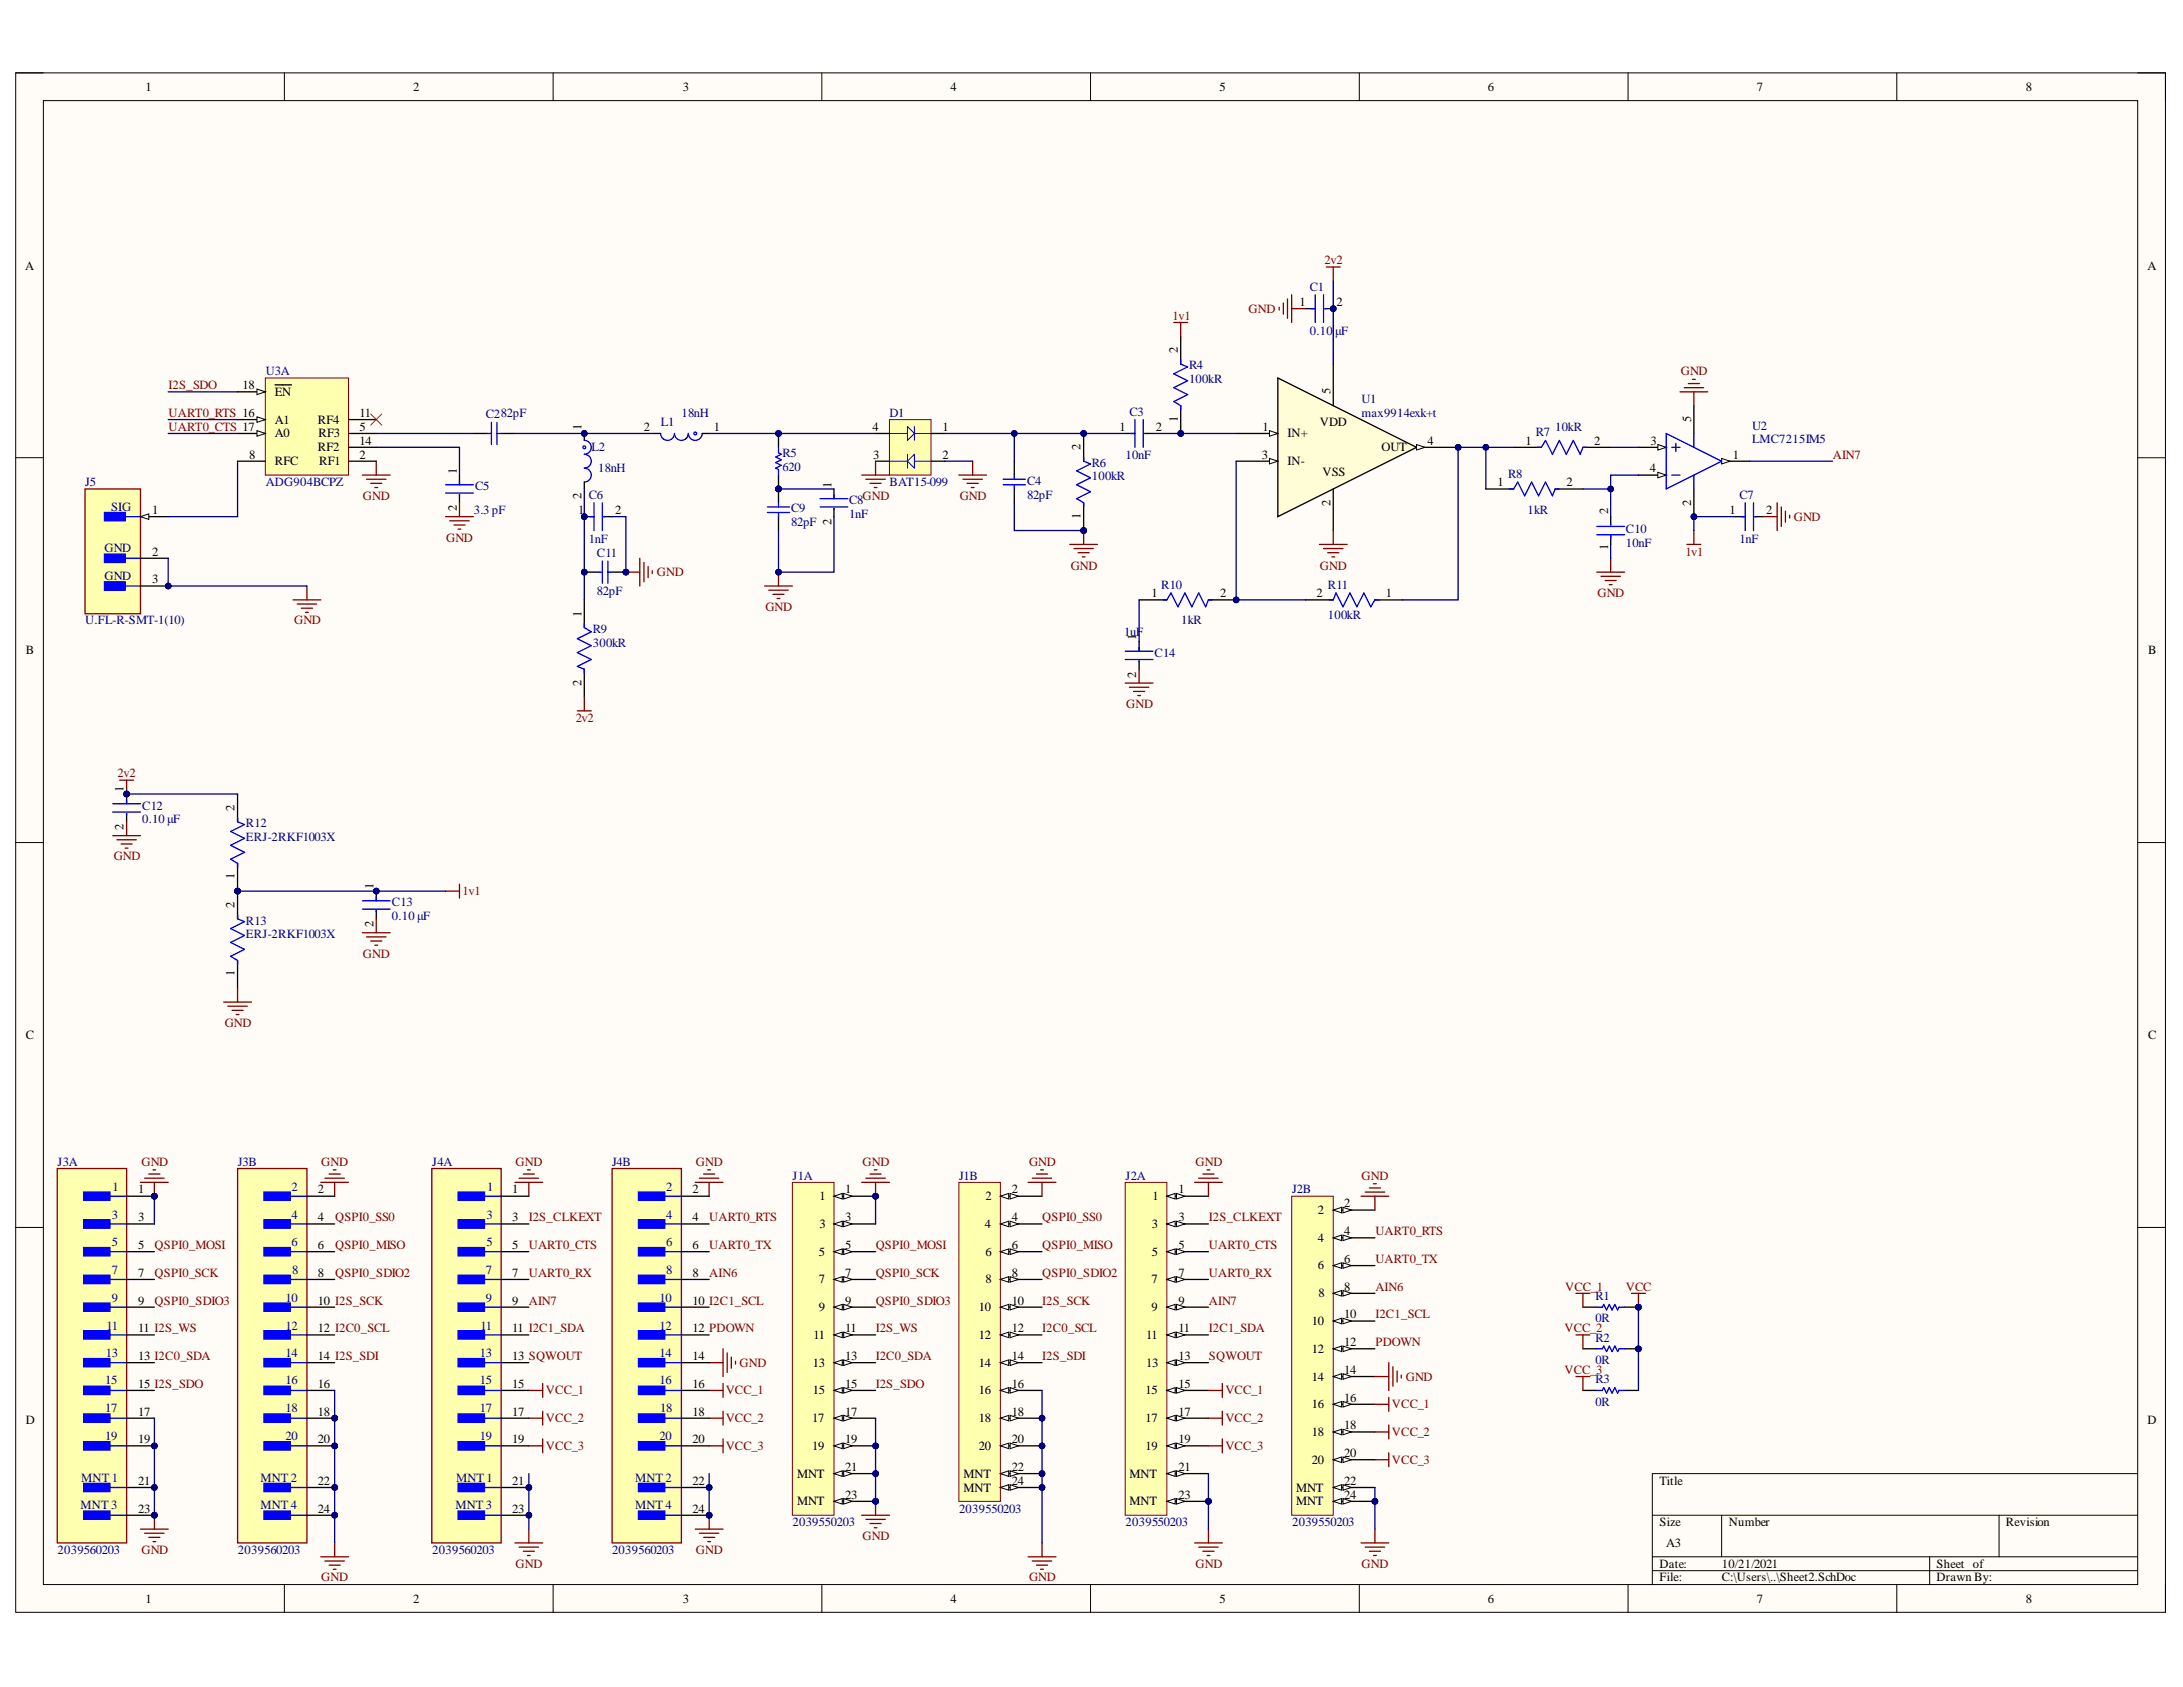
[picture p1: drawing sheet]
<svg xmlns="http://www.w3.org/2000/svg" width="279mm" height="216mm" viewBox="0 0 279 216" stroke-linecap="round" stroke-linejoin="round" font-family="sans-serif">
<defs><g id="words">
<g font-size="1.6">
<text x="18.6" y="11.7">1</text>
<text x="52.9" y="11.7">2</text>
<text x="87.4" y="11.7">3</text>
<text x="121.6" y="11.7">4</text>
<text x="156.1" y="11.7">5</text>
<text x="190.4" y="11.7">6</text>
<text x="224.8" y="11.7">7</text>
<text x="259.3" y="11.7">8</text>
<text x="3.2" y="34.5">A</text>
<text x="274.8" y="34.5">A</text>
<text x="166.3" y="39.2">1</text>
<text x="171" y="39.2">2</text>
<text x="150.7" y="45.2" transform="rotate(-90 150.7 45.2)">2</text>
<text x="31" y="49.8">18</text>
<text x="35.2" y="50.7">EN</text>
<text x="46" y="53.4">11</text>
<text x="150.7" y="54" transform="rotate(-90 150.7 54)">1</text>
<text x="170.3" y="50.5" transform="rotate(-90 170.3 50.5)">5</text>
<text x="31.9" y="58.7">8</text>
<text x="35.2" y="59.5">RFC</text>
<text x="35.2" y="54.2">A1</text>
<text x="35.2" y="56">A0</text>
<text x="40.7" y="54.2">RF4</text>
<text x="40.7" y="57.8">RF2</text>
<text x="40.8" y="56">RF3</text>
<text x="40.9" y="59.5">RF1</text>
<text x="46" y="58.7">2</text>
<text x="46" y="55.1">5</text>
<text x="46" y="56.9">14</text>
<text x="74.4" y="55" transform="rotate(-90 74.4 55)">1</text>
<text x="82.4" y="55.1">2</text>
<text x="91.4" y="55.1">1</text>
<text x="111.7" y="55.1">4</text>
<text x="111.7" y="58.7">3</text>
<text x="120.6" y="55.1">1</text>
<text x="120.6" y="58.7">2</text>
<text x="138.3" y="57.6" transform="rotate(-90 138.3 57.6)">2</text>
<text x="143.3" y="55.1">1</text>
<text x="148" y="55.1">2</text>
<text x="161.5" y="58.7">3</text>
<text x="161.6" y="55.1">1</text>
<text x="164.8" y="56">IN+</text>
<text x="164.8" y="59.5">IN-</text>
<text x="168.9" y="54.5">VDD</text>
<text x="176.8" y="57.8">OUT</text>
<text x="182.7" y="56.9">4</text>
<text x="195.2" y="56.9">1</text>
<text x="204" y="56.9">2</text>
<text x="211.2" y="56.9">3</text>
<text x="216.5" y="54" transform="rotate(-90 216.5 54)">5</text>
<text x="221.8" y="58.7">1</text>
<text x="19.5" y="65.8">1</text>
<text x="58.5" y="65.5" transform="rotate(-90 58.5 65.5)">2</text>
<text x="58.5" y="60.6" transform="rotate(-90 58.5 60.6)">1</text>
<text x="74" y="65.8">1</text>
<text x="74.4" y="63.8" transform="rotate(-90 74.4 63.8)">2</text>
<text x="78.8" y="65.8">2</text>
<text x="106.4" y="62.4" transform="rotate(-90 106.4 62.4)">1</text>
<text x="169.3" y="61">VSS</text>
<text x="170.3" y="64.7" transform="rotate(-90 170.3 64.7)">2</text>
<text x="191.7" y="62.2">1</text>
<text x="200.5" y="62.2">2</text>
<text x="205.8" y="65.8" transform="rotate(-90 205.8 65.8)">2</text>
<text x="211.1" y="60.5">4</text>
<text x="216.5" y="64.7" transform="rotate(-90 216.5 64.7)">2</text>
<text x="221.4" y="65.8">1</text>
<text x="226" y="65.8">2</text>
<text x="19.5" y="71.1">2</text>
<text x="106.4" y="67.2" transform="rotate(-90 106.4 67.2)">2</text>
<text x="138.3" y="66.4" transform="rotate(-90 138.3 66.4)">1</text>
<text x="205.8" y="70.4" transform="rotate(-90 205.8 70.4)">1</text>
<text x="19.5" y="74.7">3</text>
<text x="147.4" y="76.4">1</text>
<text x="156.2" y="76.4">2</text>
<text x="168.5" y="76.4">2</text>
<text x="177.4" y="76.4">1</text>
<text x="3.3" y="83.7">B</text>
<text x="74.4" y="78.9" transform="rotate(-90 74.4 78.9)">1</text>
<text x="145.4" y="81.9" transform="rotate(-90 145.4 81.9)">1</text>
<text x="274.9" y="83.7">B</text>
<text x="74.4" y="87.8" transform="rotate(-90 74.4 87.8)">2</text>
<text x="145.4" y="86.8" transform="rotate(-90 145.4 86.8)">2</text>
<text x="15.8" y="101.4" transform="rotate(-90 15.8 101.4)">1</text>
<text x="15.8" y="106.2" transform="rotate(-90 15.8 106.2)">2</text>
<text x="30" y="103.8" transform="rotate(-90 30 103.8)">2</text>
<text x="30" y="112.5" transform="rotate(-90 30 112.5)">1</text>
<text x="47.8" y="113.8" transform="rotate(-90 47.8 113.8)">1</text>
<text x="30" y="116.2" transform="rotate(-90 30 116.2)">2</text>
<text x="47.8" y="118.7" transform="rotate(-90 47.8 118.7)">2</text>
<text x="30" y="124.9" transform="rotate(-90 30 124.9)">1</text>
<text x="3.3" y="132.9">C</text>
<text x="274.9" y="132.9">C</text>
<text x="17.7" y="152.7">1</text>
<text x="40.7" y="152.7">2</text>
<text x="65.6" y="152.7">1</text>
<text x="88.7" y="152.7">2</text>
<text x="104.9" y="153.6">1</text>
<text x="108.2" y="152.7">1</text>
<text x="126.1" y="153.6">2</text>
<text x="129.5" y="152.7">2</text>
<text x="147.5" y="153.6">1</text>
<text x="150.8" y="152.7">1</text>
<text x="168.7" y="155.4">2</text>
<text x="172.1" y="154.5">2</text>
<text x="17.7" y="156.3">3</text>
<text x="17.7" y="159.8">5</text>
<text x="40.7" y="156.3">4</text>
<text x="40.7" y="159.8">6</text>
<text x="65.6" y="156.3">3</text>
<text x="65.6" y="159.8">5</text>
<text x="88.7" y="156.3">4</text>
<text x="88.7" y="159.8">6</text>
<text x="104.8" y="160.7">5</text>
<text x="104.9" y="157.1">3</text>
<text x="108.2" y="156.3">3</text>
<text x="108.2" y="159.8">5</text>
<text x="126" y="157.1">4</text>
<text x="126.1" y="160.7">6</text>
<text x="129.5" y="156.3">4</text>
<text x="129.5" y="159.8">6</text>
<text x="147.4" y="157.1">3</text>
<text x="147.4" y="160.7">5</text>
<text x="150.8" y="156.3">3</text>
<text x="150.8" y="159.8">5</text>
<text x="168.7" y="158.9">4</text>
<text x="172.1" y="158.1">4</text>
<text x="172.1" y="161.6">6</text>
<text x="17.7" y="163.4">7</text>
<text x="17.7" y="166.9">9</text>
<text x="40.7" y="163.4">8</text>
<text x="40.7" y="166.9">10 I2S_SCK</text>
<text x="65.6" y="163.4">7</text>
<text x="65.6" y="166.9">9</text>
<text x="88.7" y="163.4">8</text>
<text x="88.7" y="166.9">10 I2C1_SCL</text>
<text x="104.8" y="164.2">7</text>
<text x="104.8" y="167.8">9</text>
<text x="108.2" y="163.4">7</text>
<text x="108.2" y="166.9">9</text>
<text x="125.3" y="167.8">10</text>
<text x="126.1" y="164.2">8</text>
<text x="129.5" y="163.4">8</text>
<text x="129.5" y="166.9">10</text>
<text x="147.4" y="164.2">7</text>
<text x="147.4" y="167.8">9</text>
<text x="150.8" y="163.4">7</text>
<text x="150.8" y="166.9">9</text>
<text x="168.7" y="162.5">6</text>
<text x="168.8" y="166">8</text>
<text x="172.1" y="165.2">8</text>
<text x="17.7" y="170.5">11 I2S_WS</text>
<text x="40.7" y="170.5">12 I2C0_SCL</text>
<text x="65.6" y="170.5">11 I2C1_SDA</text>
<text x="88.7" y="170.5">12 PDOWN</text>
<text x="104.1" y="171.3">11</text>
<text x="108.2" y="170.5">11</text>
<text x="125.3" y="171.3">12</text>
<text x="129.5" y="170.5">12</text>
<text x="146.7" y="171.3">11</text>
<text x="150.8" y="170.5">11</text>
<text x="167.9" y="169.6">10</text>
<text x="167.9" y="173.1">12</text>
<text x="172.1" y="168.7">10</text>
<text x="172.1" y="172.3">12</text>
<text x="17.7" y="174.1">13 I2C0_SDA</text>
<text x="17.7" y="177.6">15 I2S_SDO</text>
<text x="40.7" y="174.1">14 I2S_SDI</text>
<text x="40.7" y="177.6">16</text>
<text x="65.6" y="174.1">13 SQWOUT</text>
<text x="65.6" y="177.6">15</text>
<text x="88.7" y="174.1">14</text>
<text x="88.7" y="177.6">16</text>
<text x="104" y="174.9">13</text>
<text x="104" y="178.5">15</text>
<text x="108.2" y="174.1">13</text>
<text x="108.2" y="177.6">15</text>
<text x="125.3" y="174.9">14</text>
<text x="125.3" y="178.5">16</text>
<text x="129.5" y="174.1">14</text>
<text x="129.5" y="177.6">16</text>
<text x="146.6" y="178.5">15</text>
<text x="146.7" y="174.9">13</text>
<text x="150.8" y="174.1">13</text>
<text x="150.8" y="177.6">15</text>
<text x="167.9" y="176.7">14</text>
<text x="172.1" y="175.8">14</text>
<text x="172.1" y="179.4">16</text>
<text x="3.3" y="182.3">D</text>
<text x="17.7" y="181.2">17</text>
<text x="17.7" y="184.7">19</text>
<text x="40.7" y="181.2">18</text>
<text x="40.7" y="184.7">20</text>
<text x="65.6" y="181.2">17</text>
<text x="65.6" y="184.7">19</text>
<text x="88.7" y="181.2">18</text>
<text x="88.7" y="184.7">20</text>
<text x="104" y="182">17</text>
<text x="104" y="185.6">19</text>
<text x="108.2" y="181.2">17</text>
<text x="108.2" y="184.7">19</text>
<text x="125.3" y="182">18</text>
<text x="125.3" y="185.6">20</text>
<text x="129.5" y="181.2">18</text>
<text x="129.5" y="184.7">20</text>
<text x="146.6" y="182">17</text>
<text x="146.6" y="185.6">19</text>
<text x="150.8" y="181.2">17</text>
<text x="150.8" y="184.7">19</text>
<text x="167.9" y="180.2">16</text>
<text x="167.9" y="183.8">18</text>
<text x="172.1" y="182.9">18</text>
<text x="274.8" y="182.3">D</text>
<text x="17.7" y="190">21</text>
<text x="40.7" y="190">22</text>
<text x="65.6" y="190">21</text>
<text x="88.7" y="190">22</text>
<text x="102" y="189.1">MNT</text>
<text x="108.2" y="188.3">21</text>
<text x="108.2" y="191.8">23</text>
<text x="123.3" y="190.9">MNT</text>
<text x="123.3" y="189.1">MNT</text>
<text x="129.5" y="190">24</text>
<text x="129.5" y="188.3">22</text>
<text x="144.6" y="189.1">MNT</text>
<text x="150.8" y="188.3">21</text>
<text x="150.8" y="191.8">23</text>
<text x="165.9" y="190.9">MNT</text>
<text x="167.9" y="187.3">20</text>
<text x="172.1" y="191.8">24</text>
<text x="172.1" y="186.5">20</text>
<text x="172.1" y="190">22</text>
<text x="212.4" y="190">Title</text>
<text x="17.7" y="193.6">23</text>
<text x="40.7" y="193.6">24</text>
<text x="65.6" y="193.6">23</text>
<text x="88.7" y="193.6">24</text>
<text x="102" y="192.7">MNT</text>
<text x="144.6" y="192.7">MNT</text>
<text x="165.9" y="192.7">MNT</text>
<text x="212.4" y="195.3">Size</text>
<text x="213.3" y="198">A3</text>
<text x="221.3" y="195.3">Number</text>
<text x="256.7" y="195.3">Revision</text>
<text x="212.4" y="200.6">Date:</text>
<text x="212.4" y="202.4">File:</text>
<text x="220.4" y="200.6">10/21/2021</text>
<text x="220.4" y="202.4">C:\Users\..\Sheet2.SchDoc</text>
<text x="247.9" y="200.6">Sheet of</text>
<text x="247.9" y="202.4">Drawn By:</text>
<text x="18.6" y="205.1">1</text>
<text x="52.9" y="205.1">2</text>
<text x="87.4" y="205.1">3</text>
<text x="121.6" y="205.1">4</text>
<text x="156.1" y="205.1">5</text>
<text x="190.4" y="205.1">6</text>
<text x="224.8" y="205.1">7</text>
<text x="259.3" y="205.1">8</text>
</g>
<g font-size="1.6" fill="#800000">
<text x="169.5" y="33.8">2v2</text>
<text x="150.1" y="40.9">1v1</text>
<text x="159.8" y="40">GND</text>
<text x="21.6" y="49.8">I2S_SDO</text>
<text x="21.6" y="53.4">UART0_RTS 16</text>
<text x="215.1" y="48">GND</text>
<text x="21.6" y="55.1">UART0_CTS 17</text>
<text x="234.6" y="58.7">AIN7</text>
<text x="46.4" y="64">GND</text>
<text x="110.4" y="64">GND</text>
<text x="122.8" y="64">GND</text>
<text x="57.1" y="69.3">GND</text>
<text x="215.7" y="71.1">1v1</text>
<text x="229.6" y="66.6">GND</text>
<text x="84.1" y="73.7">GND</text>
<text x="137" y="72.9">GND</text>
<text x="168.9" y="72.9">GND</text>
<text x="204.5" y="76.4">GND</text>
<text x="37.6" y="79.9">GND</text>
<text x="98" y="78.1">GND</text>
<text x="73.7" y="92.4">2v2</text>
<text x="144.1" y="90.6">GND</text>
<text x="15.1" y="99.5">2v2</text>
<text x="14.5" y="110.1">GND</text>
<text x="59.2" y="114.6">1v1</text>
<text x="46.4" y="122.5">GND</text>
<text x="28.8" y="131.4">GND</text>
<text x="18.1" y="149.2">GND</text>
<text x="41.1" y="149.2">GND</text>
<text x="66" y="149.2">GND</text>
<text x="89.1" y="149.2">GND</text>
<text x="110.4" y="149.2">GND</text>
<text x="131.7" y="149.2">GND</text>
<text x="153" y="149.2">GND</text>
<text x="174.3" y="151">GND</text>
<text x="19.8" y="159.8">QSPI0_MOSI</text>
<text x="42.9" y="156.3">QSPI0_SS0</text>
<text x="42.9" y="159.8">QSPI0_MISO</text>
<text x="67.7" y="156.3">I2S_CLKEXT</text>
<text x="67.7" y="159.8">UART0_CTS</text>
<text x="90.8" y="156.3">UART0_RTS</text>
<text x="90.8" y="159.8">UART0_TX</text>
<text x="112.1" y="159.8">QSPI0_MOSI</text>
<text x="133.4" y="156.3">QSPI0_SS0</text>
<text x="133.4" y="159.8">QSPI0_MISO</text>
<text x="154.7" y="156.3">I2S_CLKEXT</text>
<text x="154.7" y="159.8">UART0_CTS</text>
<text x="176" y="158.1">UART0_RTS</text>
<text x="176" y="161.6">UART0_TX</text>
<text x="19.8" y="163.4">QSPI0_SCK</text>
<text x="19.8" y="166.9">QSPI0_SDIO3</text>
<text x="42.9" y="163.4">QSPI0_SDIO2</text>
<text x="67.7" y="163.4">UART0_RX</text>
<text x="67.7" y="166.9">AIN7</text>
<text x="90.8" y="163.4">AIN6</text>
<text x="112.1" y="163.4">QSPI0_SCK</text>
<text x="112.1" y="166.9">QSPI0_SDIO3</text>
<text x="133.4" y="163.4">QSPI0_SDIO2</text>
<text x="133.4" y="166.9">I2S_SCK</text>
<text x="154.7" y="163.4">UART0_RX</text>
<text x="154.7" y="166.9">AIN7</text>
<text x="176" y="165.2">AIN6</text>
<text x="200.3" y="165.2">VCC_1</text>
<text x="208.1" y="165.2">VCC</text>
<text x="112.1" y="170.5">I2S_WS</text>
<text x="133.4" y="170.5">I2C0_SCL</text>
<text x="154.7" y="170.5">I2C1_SDA</text>
<text x="176" y="172.3">PDOWN</text>
<text x="176" y="168.7">I2C1_SCL</text>
<text x="200.2" y="170.5">VCC_2</text>
<text x="69.9" y="178.5">VCC_1</text>
<text x="92.9" y="178.5">VCC_1</text>
<text x="94.7" y="174.9">GND</text>
<text x="112.1" y="174.1">I2C0_SDA</text>
<text x="112.1" y="177.6">I2S_SDO</text>
<text x="133.4" y="174.1">I2S_SDI</text>
<text x="154.7" y="174.1">SQWOUT</text>
<text x="156.8" y="178.5">VCC_1</text>
<text x="179.9" y="176.7">GND</text>
<text x="200.2" y="175.8">VCC_3</text>
<text x="69.9" y="182">VCC_2</text>
<text x="69.9" y="185.6">VCC_3</text>
<text x="92.9" y="182">VCC_2</text>
<text x="92.9" y="185.6">VCC_3</text>
<text x="156.8" y="182">VCC_2</text>
<text x="156.8" y="185.6">VCC_3</text>
<text x="178.2" y="180.2">VCC_1</text>
<text x="178.2" y="183.8">VCC_2</text>
<text x="178.2" y="187.3">VCC_3</text>
<text x="110.4" y="197.1">GND</text>
<text x="18.1" y="198.8">GND</text>
<text x="41.1" y="202.4">GND</text>
<text x="66" y="200.6">GND</text>
<text x="89.1" y="198.8">GND</text>
<text x="131.7" y="202.4">GND</text>
<text x="153" y="200.6">GND</text>
<text x="174.3" y="200.6">GND</text>
</g>
<g font-size="1.6" fill="#000080">
<text x="167.7" y="37.2">C1</text>
<text x="152.2" y="47.3">R4</text>
<text x="167.7" y="42.9">0.10</text>
<text x="170.9" y="42.9">μF</text>
<text x="34" y="48">U3A</text>
<text x="62.2" y="53.5">C282pF</text>
<text x="87.2" y="53.4">18nH</text>
<text x="113.9" y="53.4">D1</text>
<text x="144.6" y="53.2">C3</text>
<text x="152.2" y="49">100kR</text>
<text x="174.3" y="51.6">U1</text>
<text x="174.3" y="53.4">max9914exk+t</text>
<text x="75.7" y="57.8">L2</text>
<text x="84.6" y="54.5">L1</text>
<text x="100.2" y="58.5">R5</text>
<text x="139.7" y="59.7">R6</text>
<text x="144.1" y="58.7">10nF</text>
<text x="196.6" y="55.8">R7</text>
<text x="199" y="55.1">10kR</text>
<text x="224.3" y="55">U2</text>
<text x="224.3" y="56.7">LMC7215IM5</text>
<text x="10.9" y="62.2">J5</text>
<text x="14.2" y="65.4">SIG</text>
<text x="34" y="62.2">ADG904BCPZ</text>
<text x="60.7" y="65.8">3.3 pF</text>
<text x="60.8" y="62.7">C5</text>
<text x="75.4" y="63.8">C6</text>
<text x="76.6" y="60.5">18nH</text>
<text x="100.2" y="60.3">620</text>
<text x="101.3" y="65.5">C9</text>
<text x="108.7" y="64.5">C8</text>
<text x="113.9" y="62.2">BAT15-099</text>
<text x="131.5" y="63.8">82pF</text>
<text x="131.5" y="62.1">C4</text>
<text x="139.7" y="61.5">100kR</text>
<text x="193" y="61.1">R8</text>
<text x="195.5" y="65.8">1kR</text>
<text x="222.6" y="63.8">C7</text>
<text x="13.4" y="70.7">GND</text>
<text x="75.4" y="69.5">1nF</text>
<text x="76.4" y="71.3">C11</text>
<text x="101.3" y="67.3">82pF</text>
<text x="108.7" y="66.3">1nF</text>
<text x="208.1" y="70">10nF</text>
<text x="208.1" y="68.2">C10</text>
<text x="222.6" y="69.5">1nF</text>
<text x="13.4" y="74.3">GND</text>
<text x="76.4" y="76.2">82pF</text>
<text x="148.6" y="75.4">R10</text>
<text x="169.9" y="75.4">R11</text>
<text x="10.9" y="79.9">U.FL-R-SMT-1(10)</text>
<text x="75.9" y="82.8">300kR</text>
<text x="75.9" y="81">R9</text>
<text x="143.9" y="81.4">1uF</text>
<text x="151.2" y="79.9">1kR</text>
<text x="169.9" y="79.2">100kR</text>
<text x="147.8" y="84.1">C14</text>
<text x="18.2" y="105.4">0.10 μF</text>
<text x="18.2" y="103.6">C12</text>
<text x="31.5" y="105.9">R12</text>
<text x="31.5" y="107.7">ERJ-2RKF1003X</text>
<text x="31.5" y="118.3">R13</text>
<text x="50.2" y="117.7">0.10 μF</text>
<text x="50.2" y="115.9">C13</text>
<text x="31.5" y="120.1">ERJ-2RKF1003X</text>
<text x="7.4" y="149.2">J3A</text>
<text x="30.5" y="149.2">J3B</text>
<text x="55.3" y="149.2">J4A</text>
<text x="78.3" y="149.2">J4B</text>
<text x="14.3" y="156">3</text>
<text x="14.4" y="152.4">1</text>
<text x="37.3" y="152.4">2</text>
<text x="37.3" y="156">4</text>
<text x="62.3" y="156">3</text>
<text x="62.3" y="152.4">1</text>
<text x="85.3" y="152.4">2</text>
<text x="85.3" y="156">4</text>
<text x="101.4" y="151">J1A</text>
<text x="122.7" y="151">J1B</text>
<text x="144.1" y="151">J2A</text>
<text x="165.4" y="152.7">J2B</text>
<text x="14.3" y="159.5">5</text>
<text x="37.3" y="159.5">6</text>
<text x="62.3" y="159.5">5</text>
<text x="85.3" y="159.5">6</text>
<text x="14.3" y="163.1">7</text>
<text x="14.3" y="166.6">9</text>
<text x="36.5" y="166.6">10</text>
<text x="37.4" y="163.1">8</text>
<text x="62.2" y="163.1">7</text>
<text x="62.2" y="166.6">9</text>
<text x="84.4" y="166.6">10</text>
<text x="85.3" y="163.1">8</text>
<text x="204.2" y="166.4">R1</text>
<text x="13.5" y="173.6">13</text>
<text x="13.6" y="170.2">11</text>
<text x="36.5" y="170.2">12</text>
<text x="36.5" y="173.6">14</text>
<text x="61.4" y="173.6">13</text>
<text x="61.5" y="170.2">11</text>
<text x="84.4" y="170.2">12</text>
<text x="84.4" y="173.6">14</text>
<text x="204.2" y="169.2">0R</text>
<text x="204.2" y="171.7">R2</text>
<text x="13.5" y="177.2">15</text>
<text x="36.5" y="177.2">16</text>
<text x="61.4" y="177.2">15</text>
<text x="84.4" y="177.2">16</text>
<text x="204.2" y="174.6">0R</text>
<text x="204.2" y="177">R3</text>
<text x="204.2" y="179.9">0R</text>
<text x="13.5" y="180.7">17</text>
<text x="13.5" y="184.3">19</text>
<text x="36.5" y="180.7">18</text>
<text x="36.5" y="184.3">20</text>
<text x="61.4" y="180.7">17</text>
<text x="61.4" y="184.3">19</text>
<text x="84.4" y="184.3">20</text>
<text x="84.5" y="180.7">18</text>
<text x="10.4" y="189.6">MNT 1</text>
<text x="33.3" y="189.6">MNT 2</text>
<text x="58.4" y="189.6">MNT 1</text>
<text x="81.3" y="189.6">MNT 2</text>
<text x="10.3" y="193.2">MNT 3</text>
<text x="33.3" y="193.2">MNT 4</text>
<text x="58.3" y="193.2">MNT 3</text>
<text x="81.3" y="193.2">MNT 4</text>
<text x="101.4" y="195.3">2039550203</text>
<text x="122.7" y="193.6">2039550203</text>
<text x="144.1" y="195.3">2039550203</text>
<text x="165.4" y="195.3">2039550203</text>
<text x="7.4" y="198.8">2039560203</text>
<text x="30.5" y="198.8">2039560203</text>
<text x="55.3" y="198.8">2039560203</text>
<text x="78.3" y="198.8">2039560203</text>
</g>
</g></defs>
<path d="M2 9.3h275.2v197h-275.2z" fill-rule="evenodd" fill="#fffcf8"/>
<path d="M2 9.3h275.2v197h-275.2z" fill="none" stroke="#000" stroke-width=".13"/>
<path d="M5.6 12.9h268v189.9h-268z" fill-rule="evenodd" fill="#fffcf8"/>
<g fill="none" stroke="#000" stroke-width=".13">
<path d="M2 9.3h3.6M5.6 12.9h268v189.9h-268zM36.4 9.3v3.6M70.8 9.3v3.6M105.2 9.3v3.6M139.6 9.3v3.6M174 9.3v3.6M208.4 9.3v3.6M242.8 9.3v3.6M273.6 9.3h3.6v3.6M2 58.6h3.6M273.6 58.6h3.6"/>
<path d="M2 107.8h3.6M273.6 107.8h3.6M2 157.1h3.6M273.6 157.1h3.6M211.5 193.9h62.1M211.5 199.2h62.1M220.4 193.9v5.3M247 199.2v3.6M255.9 193.9v5.3M273.6 188.6h-62.1v14.2M36.4 202.8v3.5M70.8 202.8v3.5"/>
<path d="M105.2 202.8v3.5M139.6 202.8v3.5M174 202.8v3.5M208.4 202.8v3.5M211.5 201h62.1M242.8 202.8v3.5M277.2 202.8v3.5"/>
</g>
<circle cx="112.1" cy="153.1" r=".36" fill="#000080"/>
<circle cx="112.1" cy="153.1" r=".36" fill="none" stroke="#000080" stroke-width=".13"/>
<circle cx="112.1" cy="185" r=".35" fill="#000080"/>
<circle cx="112.1" cy="185" r=".35" fill="none" stroke="#000080" stroke-width=".13"/>
<circle cx="112.1" cy="188.6" r=".36" fill="#000080"/>
<circle cx="112.1" cy="188.6" r=".36" fill="none" stroke="#000080" stroke-width=".13"/>
<circle cx="112.1" cy="192.1" r=".35" fill="#000080"/>
<circle cx="112.1" cy="192.1" r=".35" fill="none" stroke="#000080" stroke-width=".13"/>
<path d="M101.4 151.3h5.3v42.6h-5.3z" fill-rule="evenodd" fill="#ffffb0"/>
<path d="M101.4 151.3h5.3v42.6h-5.3z" fill="none" stroke="#800000" stroke-width=".13"/>
<path d="M106.7 153.1h5.4" fill="none" stroke="#000" stroke-width=".17"/>
<path d="M106.7 153.1l1.1-.4v.7z" fill="#f8fcff"/>
<path d="M106.7 153.1l1.1-.4v.7z" fill="none" stroke="#000" stroke-width=".13"/>
<path d="M108 152.7l1 .4-1 .3z" fill="#f8fcff"/>
<path d="M108 152.7l1 .4-1 .3z" fill="none" stroke="#000" stroke-width=".13"/>
<circle cx="112.1" cy="153.1" r=".36" fill="#000080"/>
<circle cx="112.1" cy="153.1" r=".36" fill="none" stroke="#000080" stroke-width=".13"/>
<path d="M106.7 156.6h5.4" fill="none" stroke="#000" stroke-width=".17"/>
<path d="M106.7 156.6l1.1-.3v.7z" fill="#f8fcff"/>
<path d="M106.7 156.6l1.1-.3v.7z" fill="none" stroke="#000" stroke-width=".13"/>
<path d="M108 156.3l1 .3-1 .4z" fill="#f8fcff"/>
<path d="M108 156.3l1 .3-1 .4z" fill="none" stroke="#000" stroke-width=".13"/>
<path d="M106.7 160.2h5.4" fill="none" stroke="#000" stroke-width=".17"/>
<path d="M106.7 160.2l1.1-.4v.7z" fill="#f8fcff"/>
<path d="M106.7 160.2l1.1-.4v.7z" fill="none" stroke="#000" stroke-width=".13"/>
<path d="M108 159.8l1 .4-1 .3z" fill="#f8fcff"/>
<path d="M108 159.8l1 .4-1 .3z" fill="none" stroke="#000" stroke-width=".13"/>
<path d="M106.7 163.7h5.4" fill="none" stroke="#000" stroke-width=".17"/>
<path d="M106.7 163.7l1.1-.3v.7z" fill="#f8fcff"/>
<path d="M106.7 163.7l1.1-.3v.7z" fill="none" stroke="#000" stroke-width=".13"/>
<path d="M108 163.4l1 .3-1 .4z" fill="#f8fcff"/>
<path d="M108 163.4l1 .3-1 .4z" fill="none" stroke="#000" stroke-width=".13"/>
<path d="M106.7 167.3h5.4" fill="none" stroke="#000" stroke-width=".17"/>
<path d="M106.7 167.3l1.1-.4v.7z" fill="#f8fcff"/>
<path d="M106.7 167.3l1.1-.4v.7z" fill="none" stroke="#000" stroke-width=".13"/>
<path d="M108 166.9l1 .4-1 .3z" fill="#f8fcff"/>
<path d="M108 166.9l1 .4-1 .3z" fill="none" stroke="#000" stroke-width=".13"/>
<path d="M106.7 170.8h5.4" fill="none" stroke="#000" stroke-width=".17"/>
<path d="M106.7 170.8l1.1-.3v.7z" fill="#f8fcff"/>
<path d="M106.7 170.8l1.1-.3v.7z" fill="none" stroke="#000" stroke-width=".13"/>
<path d="M108 170.5l1 .3-1 .4z" fill="#f8fcff"/>
<path d="M108 170.5l1 .3-1 .4z" fill="none" stroke="#000" stroke-width=".13"/>
<path d="M106.7 174.4h5.4" fill="none" stroke="#000" stroke-width=".17"/>
<path d="M106.7 174.4l1.1-.4v.8z" fill="#f8fcff"/>
<path d="M106.7 174.4l1.1-.4v.8z" fill="none" stroke="#000" stroke-width=".13"/>
<path d="M108 174l1 .4-1 .4z" fill="#f8fcff"/>
<path d="M108 174l1 .4-1 .4z" fill="none" stroke="#000" stroke-width=".13"/>
<path d="M106.7 177.9h5.4" fill="none" stroke="#000" stroke-width=".17"/>
<path d="M106.7 177.9l1.1-.3v.7z" fill="#f8fcff"/>
<path d="M106.7 177.9l1.1-.3v.7z" fill="none" stroke="#000" stroke-width=".13"/>
<path d="M108 177.6l1 .3-1 .4z" fill="#f8fcff"/>
<path d="M108 177.6l1 .3-1 .4z" fill="none" stroke="#000" stroke-width=".13"/>
<path d="M106.7 181.5h5.4" fill="none" stroke="#000" stroke-width=".17"/>
<path d="M106.7 181.5l1.1-.4v.7z" fill="#f8fcff"/>
<path d="M106.7 181.5l1.1-.4v.7z" fill="none" stroke="#000" stroke-width=".13"/>
<path d="M108 181.1l1 .4-1 .3z" fill="#f8fcff"/>
<path d="M108 181.1l1 .4-1 .3z" fill="none" stroke="#000" stroke-width=".13"/>
<path d="M106.7 185h5.4" fill="none" stroke="#000" stroke-width=".17"/>
<path d="M106.7 185l1.1-.3v.7z" fill="#f8fcff"/>
<path d="M106.7 185l1.1-.3v.7z" fill="none" stroke="#000" stroke-width=".13"/>
<path d="M108 184.7l1 .3-1 .4z" fill="#f8fcff"/>
<path d="M108 184.7l1 .3-1 .4z" fill="none" stroke="#000" stroke-width=".13"/>
<circle cx="112.1" cy="185" r=".35" fill="#000080"/>
<circle cx="112.1" cy="185" r=".35" fill="none" stroke="#000080" stroke-width=".13"/>
<path d="M106.7 188.6h5.4" fill="none" stroke="#000" stroke-width=".17"/>
<path d="M106.7 188.6l1.1-.4v.8z" fill="#f8fcff"/>
<path d="M106.7 188.6l1.1-.4v.8z" fill="none" stroke="#000" stroke-width=".13"/>
<path d="M108 188.2l1 .4-1 .4z" fill="#f8fcff"/>
<path d="M108 188.2l1 .4-1 .4z" fill="none" stroke="#000" stroke-width=".13"/>
<circle cx="112.1" cy="188.6" r=".36" fill="#000080"/>
<circle cx="112.1" cy="188.6" r=".36" fill="none" stroke="#000080" stroke-width=".13"/>
<path d="M106.7 192.1h5.4" fill="none" stroke="#000" stroke-width=".17"/>
<path d="M106.7 192.1l1.1-.3v.7z" fill="#f8fcff"/>
<path d="M106.7 192.1l1.1-.3v.7z" fill="none" stroke="#000" stroke-width=".13"/>
<path d="M108 191.8l1 .3-1 .4z" fill="#f8fcff"/>
<path d="M108 191.8l1 .3-1 .4z" fill="none" stroke="#000" stroke-width=".13"/>
<circle cx="112.1" cy="192.1" r=".35" fill="#000080"/>
<circle cx="112.1" cy="192.1" r=".35" fill="none" stroke="#000080" stroke-width=".13"/>
<circle cx="133.4" cy="190.4" r=".35" fill="#000080"/>
<circle cx="133.4" cy="190.4" r=".35" fill="none" stroke="#000080" stroke-width=".13"/>
<circle cx="133.4" cy="181.5" r=".35" fill="#000080"/>
<circle cx="133.4" cy="181.5" r=".35" fill="none" stroke="#000080" stroke-width=".13"/>
<circle cx="133.4" cy="185" r=".35" fill="#000080"/>
<circle cx="133.4" cy="185" r=".35" fill="none" stroke="#000080" stroke-width=".13"/>
<circle cx="133.4" cy="188.6" r=".36" fill="#000080"/>
<circle cx="133.4" cy="188.6" r=".36" fill="none" stroke="#000080" stroke-width=".13"/>
<path d="M122.7 151.3h5.3v40.8h-5.3z" fill-rule="evenodd" fill="#ffffb0"/>
<path d="M122.7 151.3h5.3v40.8h-5.3z" fill="none" stroke="#800000" stroke-width=".13"/>
<path d="M128 190.4h5.4" fill="none" stroke="#000" stroke-width=".17"/>
<path d="M128 190.4l1.1-.4v.7z" fill="#f8fcff"/>
<path d="M128 190.4l1.1-.4v.7z" fill="none" stroke="#000" stroke-width=".13"/>
<path d="M129.3 190l1 .4-1 .3z" fill="#f8fcff"/>
<path d="M129.3 190l1 .4-1 .3z" fill="none" stroke="#000" stroke-width=".13"/>
<circle cx="133.4" cy="190.4" r=".35" fill="#000080"/>
<circle cx="133.4" cy="190.4" r=".35" fill="none" stroke="#000080" stroke-width=".13"/>
<path d="M128 153.1h5.4" fill="none" stroke="#000" stroke-width=".17"/>
<path d="M128 153.1l1.1-.4v.7z" fill="#f8fcff"/>
<path d="M128 153.1l1.1-.4v.7z" fill="none" stroke="#000" stroke-width=".13"/>
<path d="M129.3 152.7l1.1 .4-1.1 .3z" fill="#f8fcff"/>
<path d="M129.3 152.7l1.1 .4-1.1 .3z" fill="none" stroke="#000" stroke-width=".13"/>
<path d="M128 156.6h5.4" fill="none" stroke="#000" stroke-width=".17"/>
<path d="M128 156.6l1.1-.3v.7z" fill="#f8fcff"/>
<path d="M128 156.6l1.1-.3v.7z" fill="none" stroke="#000" stroke-width=".13"/>
<path d="M129.3 156.3l1.1 .3-1.1 .4z" fill="#f8fcff"/>
<path d="M129.3 156.3l1.1 .3-1.1 .4z" fill="none" stroke="#000" stroke-width=".13"/>
<path d="M128 160.2h5.4" fill="none" stroke="#000" stroke-width=".17"/>
<path d="M128 160.2l1.1-.4v.7z" fill="#f8fcff"/>
<path d="M128 160.2l1.1-.4v.7z" fill="none" stroke="#000" stroke-width=".13"/>
<path d="M129.3 159.8l1.1 .4-1.1 .3z" fill="#f8fcff"/>
<path d="M129.3 159.8l1.1 .4-1.1 .3z" fill="none" stroke="#000" stroke-width=".13"/>
<path d="M128 163.7h5.4" fill="none" stroke="#000" stroke-width=".17"/>
<path d="M128 163.7l1.1-.3v.7z" fill="#f8fcff"/>
<path d="M128 163.7l1.1-.3v.7z" fill="none" stroke="#000" stroke-width=".13"/>
<path d="M129.3 163.4l1.1 .3-1.1 .4z" fill="#f8fcff"/>
<path d="M129.3 163.4l1.1 .3-1.1 .4z" fill="none" stroke="#000" stroke-width=".13"/>
<path d="M128 167.3h5.4" fill="none" stroke="#000" stroke-width=".17"/>
<path d="M128 167.3l1.1-.4v.7z" fill="#f8fcff"/>
<path d="M128 167.3l1.1-.4v.7z" fill="none" stroke="#000" stroke-width=".13"/>
<path d="M129.3 166.9l1.1 .4-1.1 .3z" fill="#f8fcff"/>
<path d="M129.3 166.9l1.1 .4-1.1 .3z" fill="none" stroke="#000" stroke-width=".13"/>
<path d="M128 170.8h5.4" fill="none" stroke="#000" stroke-width=".17"/>
<path d="M128 170.8l1.1-.3v.7z" fill="#f8fcff"/>
<path d="M128 170.8l1.1-.3v.7z" fill="none" stroke="#000" stroke-width=".13"/>
<path d="M129.3 170.5l1.1 .3-1.1 .4z" fill="#f8fcff"/>
<path d="M129.3 170.5l1.1 .3-1.1 .4z" fill="none" stroke="#000" stroke-width=".13"/>
<path d="M128 174.4h5.4" fill="none" stroke="#000" stroke-width=".17"/>
<path d="M128 174.4l1.1-.4v.8z" fill="#f8fcff"/>
<path d="M128 174.4l1.1-.4v.8z" fill="none" stroke="#000" stroke-width=".13"/>
<path d="M129.3 174l1 .4-1 .4z" fill="#f8fcff"/>
<path d="M129.3 174l1 .4-1 .4z" fill="none" stroke="#000" stroke-width=".13"/>
<path d="M128 177.9h5.4" fill="none" stroke="#000" stroke-width=".17"/>
<path d="M128 177.9l1.1-.3v.7z" fill="#f8fcff"/>
<path d="M128 177.9l1.1-.3v.7z" fill="none" stroke="#000" stroke-width=".13"/>
<path d="M129.3 177.6l1 .3-1 .4z" fill="#f8fcff"/>
<path d="M129.3 177.6l1 .3-1 .4z" fill="none" stroke="#000" stroke-width=".13"/>
<path d="M128 181.5h5.4" fill="none" stroke="#000" stroke-width=".17"/>
<path d="M128 181.5l1.1-.4v.7z" fill="#f8fcff"/>
<path d="M128 181.5l1.1-.4v.7z" fill="none" stroke="#000" stroke-width=".13"/>
<path d="M129.3 181.1l1 .4-1 .3z" fill="#f8fcff"/>
<path d="M129.3 181.1l1 .4-1 .3z" fill="none" stroke="#000" stroke-width=".13"/>
<circle cx="133.4" cy="181.5" r=".35" fill="#000080"/>
<circle cx="133.4" cy="181.5" r=".35" fill="none" stroke="#000080" stroke-width=".13"/>
<path d="M128 185h5.4" fill="none" stroke="#000" stroke-width=".17"/>
<path d="M128 185l1.1-.3v.7z" fill="#f8fcff"/>
<path d="M128 185l1.1-.3v.7z" fill="none" stroke="#000" stroke-width=".13"/>
<path d="M129.3 184.7l1 .3-1 .4z" fill="#f8fcff"/>
<path d="M129.3 184.7l1 .3-1 .4z" fill="none" stroke="#000" stroke-width=".13"/>
<circle cx="133.4" cy="185" r=".35" fill="#000080"/>
<circle cx="133.4" cy="185" r=".35" fill="none" stroke="#000080" stroke-width=".13"/>
<path d="M128 188.6h5.4" fill="none" stroke="#000" stroke-width=".17"/>
<path d="M128 188.6l1.1-.4v.8z" fill="#f8fcff"/>
<path d="M128 188.6l1.1-.4v.8z" fill="none" stroke="#000" stroke-width=".13"/>
<path d="M129.3 188.2l1 .4-1 .4z" fill="#f8fcff"/>
<path d="M129.3 188.2l1 .4-1 .4z" fill="none" stroke="#000" stroke-width=".13"/>
<circle cx="133.4" cy="188.6" r=".36" fill="#000080"/>
<circle cx="133.4" cy="188.6" r=".36" fill="none" stroke="#000080" stroke-width=".13"/>
<circle cx="154.7" cy="192.1" r=".35" fill="#000080"/>
<circle cx="154.7" cy="192.1" r=".35" fill="none" stroke="#000080" stroke-width=".13"/>
<path d="M144 151.3h5.3v42.6h-5.3z" fill-rule="evenodd" fill="#ffffb0"/>
<path d="M144 151.3h5.3v42.6h-5.3z" fill="none" stroke="#800000" stroke-width=".13"/>
<path d="M149.3 153.1h5.4" fill="none" stroke="#000" stroke-width=".17"/>
<path d="M149.3 153.1l1.1-.4v.7z" fill="#f8fcff"/>
<path d="M149.3 153.1l1.1-.4v.7z" fill="none" stroke="#000" stroke-width=".13"/>
<path d="M150.6 152.7l1.1 .4-1.1 .3z" fill="#f8fcff"/>
<path d="M150.6 152.7l1.1 .4-1.1 .3z" fill="none" stroke="#000" stroke-width=".13"/>
<path d="M149.3 156.6h5.4" fill="none" stroke="#000" stroke-width=".17"/>
<path d="M149.3 156.6l1.1-.3v.7z" fill="#f8fcff"/>
<path d="M149.3 156.6l1.1-.3v.7z" fill="none" stroke="#000" stroke-width=".13"/>
<path d="M150.6 156.3l1.1 .3-1.1 .4z" fill="#f8fcff"/>
<path d="M150.6 156.3l1.1 .3-1.1 .4z" fill="none" stroke="#000" stroke-width=".13"/>
<path d="M149.3 160.2h5.4" fill="none" stroke="#000" stroke-width=".17"/>
<path d="M149.3 160.2l1.1-.4v.7z" fill="#f8fcff"/>
<path d="M149.3 160.2l1.1-.4v.7z" fill="none" stroke="#000" stroke-width=".13"/>
<path d="M150.6 159.8l1.1 .4-1.1 .3z" fill="#f8fcff"/>
<path d="M150.6 159.8l1.1 .4-1.1 .3z" fill="none" stroke="#000" stroke-width=".13"/>
<path d="M149.3 163.7h5.4" fill="none" stroke="#000" stroke-width=".17"/>
<path d="M149.3 163.7l1.1-.3v.7z" fill="#f8fcff"/>
<path d="M149.3 163.7l1.1-.3v.7z" fill="none" stroke="#000" stroke-width=".13"/>
<path d="M150.6 163.4l1.1 .3-1.1 .4z" fill="#f8fcff"/>
<path d="M150.6 163.4l1.1 .3-1.1 .4z" fill="none" stroke="#000" stroke-width=".13"/>
<path d="M149.3 167.3h5.4" fill="none" stroke="#000" stroke-width=".17"/>
<path d="M149.3 167.3l1.1-.4v.7z" fill="#f8fcff"/>
<path d="M149.3 167.3l1.1-.4v.7z" fill="none" stroke="#000" stroke-width=".13"/>
<path d="M150.6 166.9l1.1 .4-1.1 .3z" fill="#f8fcff"/>
<path d="M150.6 166.9l1.1 .4-1.1 .3z" fill="none" stroke="#000" stroke-width=".13"/>
<path d="M149.3 170.8h5.4" fill="none" stroke="#000" stroke-width=".17"/>
<path d="M149.3 170.8l1.1-.3v.7z" fill="#f8fcff"/>
<path d="M149.3 170.8l1.1-.3v.7z" fill="none" stroke="#000" stroke-width=".13"/>
<path d="M150.6 170.5l1.1 .3-1.1 .4z" fill="#f8fcff"/>
<path d="M150.6 170.5l1.1 .3-1.1 .4z" fill="none" stroke="#000" stroke-width=".13"/>
<path d="M149.3 174.4h5.4" fill="none" stroke="#000" stroke-width=".17"/>
<path d="M149.3 174.4l1.1-.4v.8z" fill="#f8fcff"/>
<path d="M149.3 174.4l1.1-.4v.8z" fill="none" stroke="#000" stroke-width=".13"/>
<path d="M150.6 174l1.1 .4-1.1 .4z" fill="#f8fcff"/>
<path d="M150.6 174l1.1 .4-1.1 .4z" fill="none" stroke="#000" stroke-width=".13"/>
<path d="M149.3 177.9h5.4" fill="none" stroke="#000" stroke-width=".17"/>
<path d="M149.3 177.9l1.1-.3v.7z" fill="#f8fcff"/>
<path d="M149.3 177.9l1.1-.3v.7z" fill="none" stroke="#000" stroke-width=".13"/>
<path d="M150.6 177.6l1.1 .3-1.1 .4z" fill="#f8fcff"/>
<path d="M150.6 177.6l1.1 .3-1.1 .4z" fill="none" stroke="#000" stroke-width=".13"/>
<path d="M149.3 181.5h5.4" fill="none" stroke="#000" stroke-width=".17"/>
<path d="M149.3 181.5l1.1-.4v.7z" fill="#f8fcff"/>
<path d="M149.3 181.5l1.1-.4v.7z" fill="none" stroke="#000" stroke-width=".13"/>
<path d="M150.6 181.1l1.1 .4-1.1 .3z" fill="#f8fcff"/>
<path d="M150.6 181.1l1.1 .4-1.1 .3z" fill="none" stroke="#000" stroke-width=".13"/>
<path d="M149.3 185h5.4" fill="none" stroke="#000" stroke-width=".17"/>
<path d="M149.3 185l1.1-.3v.7z" fill="#f8fcff"/>
<path d="M149.3 185l1.1-.3v.7z" fill="none" stroke="#000" stroke-width=".13"/>
<path d="M150.6 184.7l1.1 .3-1.1 .4z" fill="#f8fcff"/>
<path d="M150.6 184.7l1.1 .3-1.1 .4z" fill="none" stroke="#000" stroke-width=".13"/>
<path d="M149.3 188.6h5.4" fill="none" stroke="#000" stroke-width=".17"/>
<path d="M149.3 188.6l1.1-.4v.8z" fill="#f8fcff"/>
<path d="M149.3 188.6l1.1-.4v.8z" fill="none" stroke="#000" stroke-width=".13"/>
<path d="M150.6 188.2l1.1 .4-1.1 .4z" fill="#f8fcff"/>
<path d="M150.6 188.2l1.1 .4-1.1 .4z" fill="none" stroke="#000" stroke-width=".13"/>
<path d="M149.3 192.1h5.4" fill="none" stroke="#000" stroke-width=".17"/>
<path d="M149.3 192.1l1.1-.3v.7z" fill="#f8fcff"/>
<path d="M149.3 192.1l1.1-.3v.7z" fill="none" stroke="#000" stroke-width=".13"/>
<path d="M150.6 191.8l1.1 .3-1.1 .4z" fill="#f8fcff"/>
<path d="M150.6 191.8l1.1 .3-1.1 .4z" fill="none" stroke="#000" stroke-width=".13"/>
<circle cx="154.7" cy="192.1" r=".35" fill="#000080"/>
<circle cx="154.7" cy="192.1" r=".35" fill="none" stroke="#000080" stroke-width=".13"/>
<circle cx="176" cy="192.1" r=".36" fill="#000080"/>
<circle cx="176" cy="192.1" r=".36" fill="none" stroke="#000080" stroke-width=".13"/>
<path d="M165.3 153.1h5.3v40.8h-5.3z" fill-rule="evenodd" fill="#ffffb0"/>
<path d="M165.3 153.1h5.3v40.8h-5.3z" fill="none" stroke="#800000" stroke-width=".13"/>
<path d="M170.6 192.1h5.4" fill="none" stroke="#000" stroke-width=".17"/>
<path d="M170.6 192.1l1.1-.3v.7z" fill="#f8fcff"/>
<path d="M170.6 192.1l1.1-.3v.7z" fill="none" stroke="#000" stroke-width=".13"/>
<path d="M171.9 191.8l1.1 .3-1.1 .4z" fill="#f8fcff"/>
<path d="M171.9 191.8l1.1 .3-1.1 .4z" fill="none" stroke="#000" stroke-width=".13"/>
<circle cx="176" cy="192.1" r=".36" fill="#000080"/>
<circle cx="176" cy="192.1" r=".36" fill="none" stroke="#000080" stroke-width=".13"/>
<path d="M170.6 154.9h5.4" fill="none" stroke="#000" stroke-width=".17"/>
<path d="M170.6 154.9l1.1-.4v.7z" fill="#f8fcff"/>
<path d="M170.6 154.9l1.1-.4v.7z" fill="none" stroke="#000" stroke-width=".13"/>
<path d="M171.9 154.5l1.1 .4-1.1 .3z" fill="#f8fcff"/>
<path d="M171.9 154.5l1.1 .4-1.1 .3z" fill="none" stroke="#000" stroke-width=".13"/>
<path d="M170.6 158.4h5.4" fill="none" stroke="#000" stroke-width=".17"/>
<path d="M170.6 158.4l1.1-.3v.7z" fill="#f8fcff"/>
<path d="M170.6 158.4l1.1-.3v.7z" fill="none" stroke="#000" stroke-width=".13"/>
<path d="M171.9 158.1l1.1 .3-1.1 .4z" fill="#f8fcff"/>
<path d="M171.9 158.1l1.1 .3-1.1 .4z" fill="none" stroke="#000" stroke-width=".13"/>
<path d="M170.6 162h5.4" fill="none" stroke="#000" stroke-width=".17"/>
<path d="M170.6 162l1.1-.4v.7z" fill="#f8fcff"/>
<path d="M170.6 162l1.1-.4v.7z" fill="none" stroke="#000" stroke-width=".13"/>
<path d="M171.9 161.6l1.1 .4-1.1 .3z" fill="#f8fcff"/>
<path d="M171.9 161.6l1.1 .4-1.1 .3z" fill="none" stroke="#000" stroke-width=".13"/>
<path d="M170.6 165.5h5.4" fill="none" stroke="#000" stroke-width=".17"/>
<path d="M170.6 165.5l1.1-.3v.7z" fill="#f8fcff"/>
<path d="M170.6 165.5l1.1-.3v.7z" fill="none" stroke="#000" stroke-width=".13"/>
<path d="M171.9 165.2l1.1 .3-1.1 .4z" fill="#f8fcff"/>
<path d="M171.9 165.2l1.1 .3-1.1 .4z" fill="none" stroke="#000" stroke-width=".13"/>
<path d="M170.6 169.1h5.4" fill="none" stroke="#000" stroke-width=".17"/>
<path d="M170.6 169.1l1.1-.4v.7z" fill="#f8fcff"/>
<path d="M170.6 169.1l1.1-.4v.7z" fill="none" stroke="#000" stroke-width=".13"/>
<path d="M171.9 168.7l1.1 .4-1.1 .3z" fill="#f8fcff"/>
<path d="M171.9 168.7l1.1 .4-1.1 .3z" fill="none" stroke="#000" stroke-width=".13"/>
<path d="M170.6 172.6h5.4" fill="none" stroke="#000" stroke-width=".17"/>
<path d="M170.6 172.6l1.1-.3v.7z" fill="#f8fcff"/>
<path d="M170.6 172.6l1.1-.3v.7z" fill="none" stroke="#000" stroke-width=".13"/>
<path d="M171.9 172.3l1.1 .3-1.1 .4z" fill="#f8fcff"/>
<path d="M171.9 172.3l1.1 .3-1.1 .4z" fill="none" stroke="#000" stroke-width=".13"/>
<path d="M170.6 176.2h5.4" fill="none" stroke="#000" stroke-width=".17"/>
<path d="M170.6 176.2l1.1-.4v.7z" fill="#f8fcff"/>
<path d="M170.6 176.2l1.1-.4v.7z" fill="none" stroke="#000" stroke-width=".13"/>
<path d="M171.9 175.8l1.1 .4-1.1 .3z" fill="#f8fcff"/>
<path d="M171.9 175.8l1.1 .4-1.1 .3z" fill="none" stroke="#000" stroke-width=".13"/>
<path d="M170.6 179.7h5.4" fill="none" stroke="#000" stroke-width=".17"/>
<path d="M170.6 179.7l1.1-.3v.7z" fill="#f8fcff"/>
<path d="M170.6 179.7l1.1-.3v.7z" fill="none" stroke="#000" stroke-width=".13"/>
<path d="M171.9 179.4l1.1 .3-1.1 .4z" fill="#f8fcff"/>
<path d="M171.9 179.4l1.1 .3-1.1 .4z" fill="none" stroke="#000" stroke-width=".13"/>
<path d="M170.6 183.3h5.4" fill="none" stroke="#000" stroke-width=".17"/>
<path d="M170.6 183.3l1.1-.4v.7z" fill="#f8fcff"/>
<path d="M170.6 183.3l1.1-.4v.7z" fill="none" stroke="#000" stroke-width=".13"/>
<path d="M171.9 182.9l1.1 .4-1.1 .3z" fill="#f8fcff"/>
<path d="M171.9 182.9l1.1 .4-1.1 .3z" fill="none" stroke="#000" stroke-width=".13"/>
<path d="M170.6 186.8h5.4" fill="none" stroke="#000" stroke-width=".17"/>
<path d="M170.6 186.8l1.1-.3v.7z" fill="#f8fcff"/>
<path d="M170.6 186.8l1.1-.3v.7z" fill="none" stroke="#000" stroke-width=".13"/>
<path d="M171.9 186.5l1.1 .3-1.1 .4z" fill="#f8fcff"/>
<path d="M171.9 186.5l1.1 .3-1.1 .4z" fill="none" stroke="#000" stroke-width=".13"/>
<path d="M170.6 190.4h5.4" fill="none" stroke="#000" stroke-width=".17"/>
<path d="M170.6 190.4l1.1-.4v.7z" fill="#f8fcff"/>
<path d="M170.6 190.4l1.1-.4v.7z" fill="none" stroke="#000" stroke-width=".13"/>
<path d="M171.9 190l1.1 .4-1.1 .3z" fill="#f8fcff"/>
<path d="M171.9 190l1.1 .4-1.1 .3z" fill="none" stroke="#000" stroke-width=".13"/>
<path d="M110.3 193.9h3.5M110.8 194.4h2.5M111.4 195h1.4M111.9 195.5h.3M112.1 192.1v1.8" fill="none" stroke="#800000" stroke-width=".17"/>
<circle cx="112.1" cy="192.1" r=".35" fill="#000080"/>
<circle cx="112.1" cy="192.1" r=".35" fill="none" stroke="#000080" stroke-width=".13"/>
<path d="M110.3 151.3h3.5M110.8 150.8h2.5M111.4 150.3h1.4M111.9 149.7h.3M112.1 151.3v1.8" fill="none" stroke="#800000" stroke-width=".17"/>
<circle cx="112.1" cy="153.1" r=".36" fill="#000080"/>
<circle cx="112.1" cy="153.1" r=".36" fill="none" stroke="#000080" stroke-width=".13"/>
<g fill="none" stroke="#800000" stroke-width=".17">
<path d="M131.6 151.3h3.5M132.1 150.8h2.5M132.7 150.3h1.4M133.2 149.7h.3M133.4 151.3v1.8M152.9 151.3h3.5M153.4 150.8h2.5M154 150.3h1.4M154.5 149.7h.3M154.7 151.3v1.8M174.2 153.1h3.5M174.7 152.6h2.5"/>
<path d="M175.3 152h1.4M175.8 151.5h.4M176 153.1v1.8M154.7 177.9h1.7M156.4 177.1v1.7M176 179.7h1.7M176 176.2h1.7M177.7 174.4v3.5M177.7 178.8v1.8M178.3 174.9v2.5M178.8 175.5v1.4M179.3 176v.3"/>
<path d="M18 195.7h3.5M18.5 196.2h2.5M19 196.8h1.5M19.6 197.3h.3M19.8 193.9v1.8M131.6 199.2h3.5M132.1 199.8h2.5M133.4 197.5v1.7M152.9 197.5h3.5M153.4 198h2.5M154 198.5h1.4M154.5 199.1h.3"/>
<path d="M154.7 195.7v1.8M154.7 181.5h1.7M154.7 185h1.7M156.4 180.6v1.8M156.4 184.2v1.7M174.2 197.5h3.5M174.7 198h2.5M175.3 198.5h1.4M175.8 199.1h.4M176 195.7v1.8M176 183.3h1.7M176 186.8h1.7"/>
<path d="M177.7 182.4v1.8M177.7 185.9v1.8M132.7 200.3h1.4M133.2 200.8h.3"/>
</g>
<circle cx="19.8" cy="193.9" r=".35" fill="#000080"/>
<circle cx="19.8" cy="193.9" r=".35" fill="none" stroke="#000080" stroke-width=".13"/>
<path d="M18 151.3h3.5M18.5 150.8h2.5M19 150.3h1.5M19.6 149.7h.3M19.8 151.3v1.8" fill="none" stroke="#800000" stroke-width=".17"/>
<circle cx="19.8" cy="153.1" r=".36" fill="#000080"/>
<circle cx="19.8" cy="153.1" r=".36" fill="none" stroke="#000080" stroke-width=".13"/>
<g fill="none" stroke="#800000" stroke-width=".17">
<path d="M41.1 151.3h3.5M41.6 150.8h2.5M42.1 150.3h1.4M42.7 149.7h.3M42.8 151.3v1.8M65.9 151.3h3.6M66.4 150.8h2.5M67 150.3h1.4M67.5 149.7h.4M67.7 151.3v1.8M89 151.3h3.5M89.5 150.8h2.5"/>
<path d="M90.1 150.3h1.4M90.6 149.7h.3M90.8 151.3v1.8M67.7 177.9h1.8M69.5 177.1v1.7M41.1 199.2h3.5M41.6 199.8h2.5M42.8 197.5v1.7M65.9 197.5h3.6M66.4 198h2.5M67 198.5h1.4M67.5 199.1h.4"/>
<path d="M67.7 195.7v1.8M67.7 181.5h1.8M67.7 185h1.8M69.5 180.6v1.8M69.5 184.2v1.7M89 195.7h3.5M89.5 196.2h2.5M90.1 196.8h1.4M90.6 197.3h.3M90.8 193.9v1.8M42.1 200.3h1.4M42.7 200.8h.3"/>
</g>
<circle cx="90.8" cy="193.9" r=".35" fill="#000080"/>
<circle cx="90.8" cy="193.9" r=".35" fill="none" stroke="#000080" stroke-width=".13"/>
<path d="M90.8 177.9h1.7M90.8 174.4h1.7M92.5 172.6v3.6M92.5 177.1v1.7M93.1 173.1v2.5M93.6 173.7v1.4M94.1 174.2v.4M90.8 181.5h1.7M90.8 185h1.7M92.5 180.6v1.8M92.5 184.2v1.7" fill="none" stroke="#800000" stroke-width=".17"/>
<circle cx="19.8" cy="153.1" r=".36" fill="#000080"/>
<circle cx="19.8" cy="153.1" r=".36" fill="none" stroke="#000080" stroke-width=".13"/>
<circle cx="19.8" cy="185" r=".35" fill="#000080"/>
<circle cx="19.8" cy="185" r=".35" fill="none" stroke="#000080" stroke-width=".13"/>
<circle cx="19.8" cy="190.4" r=".35" fill="#000080"/>
<circle cx="19.8" cy="190.4" r=".35" fill="none" stroke="#000080" stroke-width=".13"/>
<circle cx="19.8" cy="193.9" r=".35" fill="#000080"/>
<circle cx="19.8" cy="193.9" r=".35" fill="none" stroke="#000080" stroke-width=".13"/>
<path d="M7.3 149.5h8.9v48h-8.9z" fill-rule="evenodd" fill="#ffffb0"/>
<path d="M7.3 149.5h8.9v48h-8.9z" fill="none" stroke="#800000" stroke-width=".17"/>
<path d="M10.7 152.6h3.4v1h-3.4z" fill-rule="evenodd" fill="#00f"/>
<path d="M10.7 152.6h3.4v1h-3.4zM12.3 153.1h3.9" fill="none" stroke="#00f" stroke-width=".17"/>
<path d="M10.7 156.1h3.4v1.1h-3.4z" fill-rule="evenodd" fill="#00f"/>
<path d="M10.7 156.1h3.4v1.1h-3.4zM12.3 156.6h3.9" fill="none" stroke="#00f" stroke-width=".17"/>
<path d="M10.7 159.7h3.4v1h-3.4z" fill-rule="evenodd" fill="#00f"/>
<path d="M10.7 159.7h3.4v1h-3.4zM12.3 160.2h3.9" fill="none" stroke="#00f" stroke-width=".17"/>
<path d="M10.7 163.2h3.4v1.1h-3.4z" fill-rule="evenodd" fill="#00f"/>
<path d="M10.7 163.2h3.4v1.1h-3.4zM12.3 163.7h3.9" fill="none" stroke="#00f" stroke-width=".17"/>
<path d="M10.7 166.8h3.4v1h-3.4z" fill-rule="evenodd" fill="#00f"/>
<path d="M10.7 166.8h3.4v1h-3.4zM12.3 167.3h3.9" fill="none" stroke="#00f" stroke-width=".17"/>
<path d="M10.7 170.3h3.4v1.1h-3.4z" fill-rule="evenodd" fill="#00f"/>
<path d="M10.7 170.3h3.4v1.1h-3.4zM12.3 170.8h3.9" fill="none" stroke="#00f" stroke-width=".17"/>
<path d="M10.7 173.9h3.4v1h-3.4z" fill-rule="evenodd" fill="#00f"/>
<path d="M10.7 173.9h3.4v1h-3.4zM12.3 174.4h3.9" fill="none" stroke="#00f" stroke-width=".17"/>
<path d="M10.7 177.4h3.4v1.1h-3.4z" fill-rule="evenodd" fill="#00f"/>
<path d="M10.7 177.4h3.4v1.1h-3.4zM12.3 177.9h3.9" fill="none" stroke="#00f" stroke-width=".17"/>
<path d="M10.7 181h3.4v1h-3.4z" fill-rule="evenodd" fill="#00f"/>
<path d="M10.7 181h3.4v1h-3.4zM12.3 181.5h3.9" fill="none" stroke="#00f" stroke-width=".17"/>
<path d="M10.7 184.5h3.4v1.1h-3.4z" fill-rule="evenodd" fill="#00f"/>
<path d="M10.7 184.5h3.4v1.1h-3.4zM12.3 185h3.9" fill="none" stroke="#00f" stroke-width=".17"/>
<path d="M10.7 189.8h3.4v1.1h-3.4z" fill-rule="evenodd" fill="#00f"/>
<path d="M10.7 189.8h3.4v1.1h-3.4zM12.3 190.4h3.9" fill="none" stroke="#00f" stroke-width=".17"/>
<path d="M10.7 193.4h3.4v1h-3.4z" fill-rule="evenodd" fill="#00f"/>
<path d="M10.7 193.4h3.4v1h-3.4zM12.3 193.9h3.9" fill="none" stroke="#00f" stroke-width=".17"/>
<path d="M16.2 153.1h3.6" fill="none" stroke="#000" stroke-width=".17"/>
<circle cx="19.8" cy="153.1" r=".36" fill="#000080"/>
<circle cx="19.8" cy="153.1" r=".36" fill="none" stroke="#000080" stroke-width=".13"/>
<path d="M16.2 156.6h3.6M16.2 160.2h3.6M16.2 163.7h3.6M16.2 167.3h3.6M16.2 170.8h3.6M16.2 174.4h3.6M16.2 177.9h3.6M16.2 181.5h3.6M16.2 185h3.6" fill="none" stroke="#000" stroke-width=".17"/>
<circle cx="19.8" cy="185" r=".35" fill="#000080"/>
<circle cx="19.8" cy="185" r=".35" fill="none" stroke="#000080" stroke-width=".13"/>
<path d="M16.2 190.4h3.6" fill="none" stroke="#000" stroke-width=".17"/>
<circle cx="19.8" cy="190.4" r=".35" fill="#000080"/>
<circle cx="19.8" cy="190.4" r=".35" fill="none" stroke="#000080" stroke-width=".13"/>
<path d="M16.2 193.9h3.6" fill="none" stroke="#000" stroke-width=".17"/>
<circle cx="19.8" cy="193.9" r=".35" fill="#000080"/>
<circle cx="19.8" cy="193.9" r=".35" fill="none" stroke="#000080" stroke-width=".13"/>
<circle cx="42.8" cy="181.5" r=".36" fill="#000080"/>
<circle cx="42.8" cy="181.5" r=".36" fill="none" stroke="#000080" stroke-width=".13"/>
<circle cx="42.8" cy="185" r=".36" fill="#000080"/>
<circle cx="42.8" cy="185" r=".36" fill="none" stroke="#000080" stroke-width=".13"/>
<circle cx="42.8" cy="190.4" r=".36" fill="#000080"/>
<circle cx="42.8" cy="190.4" r=".36" fill="none" stroke="#000080" stroke-width=".13"/>
<circle cx="42.8" cy="193.9" r=".36" fill="#000080"/>
<circle cx="42.8" cy="193.9" r=".36" fill="none" stroke="#000080" stroke-width=".13"/>
<path d="M30.4 149.5h8.9v48h-8.9z" fill-rule="evenodd" fill="#ffffb0"/>
<path d="M30.4 149.5h8.9v48h-8.9z" fill="none" stroke="#800000" stroke-width=".17"/>
<path d="M33.8 152.6h3.4v1h-3.4z" fill-rule="evenodd" fill="#00f"/>
<path d="M33.8 152.6h3.4v1h-3.4zM35.4 153.1h3.9" fill="none" stroke="#00f" stroke-width=".17"/>
<path d="M33.8 156.1h3.4v1.1h-3.4z" fill-rule="evenodd" fill="#00f"/>
<path d="M33.8 156.1h3.4v1.1h-3.4zM35.4 156.6h3.9" fill="none" stroke="#00f" stroke-width=".17"/>
<path d="M33.8 159.7h3.4v1h-3.4z" fill-rule="evenodd" fill="#00f"/>
<path d="M33.8 159.7h3.4v1h-3.4zM35.4 160.2h3.9" fill="none" stroke="#00f" stroke-width=".17"/>
<path d="M33.8 163.2h3.4v1.1h-3.4z" fill-rule="evenodd" fill="#00f"/>
<path d="M33.8 163.2h3.4v1.1h-3.4zM35.4 163.7h3.9" fill="none" stroke="#00f" stroke-width=".17"/>
<path d="M33.8 166.8h3.4v1h-3.4z" fill-rule="evenodd" fill="#00f"/>
<path d="M33.8 166.8h3.4v1h-3.4zM35.4 167.3h3.9" fill="none" stroke="#00f" stroke-width=".17"/>
<path d="M33.8 170.3h3.4v1.1h-3.4z" fill-rule="evenodd" fill="#00f"/>
<path d="M33.8 170.3h3.4v1.1h-3.4zM35.4 170.8h3.9" fill="none" stroke="#00f" stroke-width=".17"/>
<path d="M33.8 173.9h3.4v1h-3.4z" fill-rule="evenodd" fill="#00f"/>
<path d="M33.8 173.9h3.4v1h-3.4zM35.4 174.4h3.9" fill="none" stroke="#00f" stroke-width=".17"/>
<path d="M33.8 177.4h3.4v1.1h-3.4z" fill-rule="evenodd" fill="#00f"/>
<path d="M33.8 177.4h3.4v1.1h-3.4zM35.4 177.9h3.9" fill="none" stroke="#00f" stroke-width=".17"/>
<path d="M33.8 181h3.4v1h-3.4z" fill-rule="evenodd" fill="#00f"/>
<path d="M33.8 181h3.4v1h-3.4zM35.4 181.5h3.9" fill="none" stroke="#00f" stroke-width=".17"/>
<path d="M33.8 184.5h3.4v1.1h-3.4z" fill-rule="evenodd" fill="#00f"/>
<path d="M33.8 184.5h3.4v1.1h-3.4zM35.4 185h3.9" fill="none" stroke="#00f" stroke-width=".17"/>
<path d="M33.8 189.8h3.4v1.1h-3.4z" fill-rule="evenodd" fill="#00f"/>
<path d="M33.8 189.8h3.4v1.1h-3.4zM35.4 190.4h3.9" fill="none" stroke="#00f" stroke-width=".17"/>
<path d="M33.8 193.4h3.4v1h-3.4z" fill-rule="evenodd" fill="#00f"/>
<path d="M33.8 193.4h3.4v1h-3.4zM35.4 193.9h3.9" fill="none" stroke="#00f" stroke-width=".17"/>
<path d="M39.3 153.1h3.5M39.3 156.6h3.5M39.3 160.2h3.5M39.3 163.7h3.5M39.3 167.3h3.5M39.3 170.8h3.5M39.3 174.4h3.5M39.3 177.9h3.5M39.3 181.5h3.5" fill="none" stroke="#000" stroke-width=".17"/>
<circle cx="42.8" cy="181.5" r=".36" fill="#000080"/>
<circle cx="42.8" cy="181.5" r=".36" fill="none" stroke="#000080" stroke-width=".13"/>
<path d="M39.3 185h3.5" fill="none" stroke="#000" stroke-width=".17"/>
<circle cx="42.8" cy="185" r=".36" fill="#000080"/>
<circle cx="42.8" cy="185" r=".36" fill="none" stroke="#000080" stroke-width=".13"/>
<path d="M39.3 190.4h3.5" fill="none" stroke="#000" stroke-width=".17"/>
<circle cx="42.8" cy="190.4" r=".36" fill="#000080"/>
<circle cx="42.8" cy="190.4" r=".36" fill="none" stroke="#000080" stroke-width=".13"/>
<path d="M39.3 193.9h3.5" fill="none" stroke="#000" stroke-width=".17"/>
<circle cx="42.8" cy="193.9" r=".36" fill="#000080"/>
<circle cx="42.8" cy="193.9" r=".36" fill="none" stroke="#000080" stroke-width=".13"/>
<circle cx="67.7" cy="190.4" r=".35" fill="#000080"/>
<circle cx="67.7" cy="190.4" r=".35" fill="none" stroke="#000080" stroke-width=".13"/>
<circle cx="67.7" cy="193.9" r=".35" fill="#000080"/>
<circle cx="67.7" cy="193.9" r=".35" fill="none" stroke="#000080" stroke-width=".13"/>
<path d="M55.3 149.5h8.8v48h-8.8z" fill-rule="evenodd" fill="#ffffb0"/>
<path d="M55.3 149.5h8.8v48h-8.8z" fill="none" stroke="#800000" stroke-width=".17"/>
<path d="M58.6 152.6h3.4v1h-3.4z" fill-rule="evenodd" fill="#00f"/>
<path d="M58.6 152.6h3.4v1h-3.4zM60.2 153.1h3.9" fill="none" stroke="#00f" stroke-width=".17"/>
<path d="M58.6 156.1h3.4v1.1h-3.4z" fill-rule="evenodd" fill="#00f"/>
<path d="M58.6 156.1h3.4v1.1h-3.4zM60.2 156.6h3.9" fill="none" stroke="#00f" stroke-width=".17"/>
<path d="M58.6 159.7h3.4v1h-3.4z" fill-rule="evenodd" fill="#00f"/>
<path d="M58.6 159.7h3.4v1h-3.4zM60.2 160.2h3.9" fill="none" stroke="#00f" stroke-width=".17"/>
<path d="M58.6 163.2h3.4v1.1h-3.4z" fill-rule="evenodd" fill="#00f"/>
<path d="M58.6 163.2h3.4v1.1h-3.4zM60.2 163.7h3.9" fill="none" stroke="#00f" stroke-width=".17"/>
<path d="M58.6 166.8h3.4v1h-3.4z" fill-rule="evenodd" fill="#00f"/>
<path d="M58.6 166.8h3.4v1h-3.4zM60.2 167.3h3.9" fill="none" stroke="#00f" stroke-width=".17"/>
<path d="M58.6 170.3h3.4v1.1h-3.4z" fill-rule="evenodd" fill="#00f"/>
<path d="M58.6 170.3h3.4v1.1h-3.4zM60.2 170.8h3.9" fill="none" stroke="#00f" stroke-width=".17"/>
<path d="M58.6 173.9h3.4v1h-3.4z" fill-rule="evenodd" fill="#00f"/>
<path d="M58.6 173.9h3.4v1h-3.4zM60.2 174.4h3.9" fill="none" stroke="#00f" stroke-width=".17"/>
<path d="M58.6 177.4h3.4v1.1h-3.4z" fill-rule="evenodd" fill="#00f"/>
<path d="M58.6 177.4h3.4v1.1h-3.4zM60.2 177.9h3.9" fill="none" stroke="#00f" stroke-width=".17"/>
<path d="M58.6 181h3.4v1h-3.4z" fill-rule="evenodd" fill="#00f"/>
<path d="M58.6 181h3.4v1h-3.4zM60.2 181.5h3.9" fill="none" stroke="#00f" stroke-width=".17"/>
<path d="M58.6 184.5h3.4v1.1h-3.4z" fill-rule="evenodd" fill="#00f"/>
<path d="M58.6 184.5h3.4v1.1h-3.4zM60.2 185h3.9" fill="none" stroke="#00f" stroke-width=".17"/>
<path d="M58.6 189.8h3.4v1.1h-3.4z" fill-rule="evenodd" fill="#00f"/>
<path d="M58.6 189.8h3.4v1.1h-3.4zM60.2 190.4h3.9" fill="none" stroke="#00f" stroke-width=".17"/>
<path d="M58.6 193.4h3.4v1h-3.4z" fill-rule="evenodd" fill="#00f"/>
<path d="M58.6 193.4h3.4v1h-3.4zM60.2 193.9h3.9" fill="none" stroke="#00f" stroke-width=".17"/>
<path d="M64.1 153.1h3.6M64.1 156.6h3.6M64.1 160.2h3.6M64.1 163.7h3.6M64.1 167.3h3.6M64.1 170.8h3.6M64.1 174.4h3.6M64.1 177.9h3.6M64.1 181.5h3.6M64.1 185h3.6M64.1 190.4h3.6" fill="none" stroke="#000" stroke-width=".17"/>
<circle cx="67.7" cy="190.4" r=".35" fill="#000080"/>
<circle cx="67.7" cy="190.4" r=".35" fill="none" stroke="#000080" stroke-width=".13"/>
<path d="M64.1 193.9h3.6" fill="none" stroke="#000" stroke-width=".17"/>
<circle cx="67.7" cy="193.9" r=".35" fill="#000080"/>
<circle cx="67.7" cy="193.9" r=".35" fill="none" stroke="#000080" stroke-width=".13"/>
<circle cx="90.8" cy="190.4" r=".35" fill="#000080"/>
<circle cx="90.8" cy="190.4" r=".35" fill="none" stroke="#000080" stroke-width=".13"/>
<circle cx="90.8" cy="193.9" r=".35" fill="#000080"/>
<circle cx="90.8" cy="193.9" r=".35" fill="none" stroke="#000080" stroke-width=".13"/>
<path d="M78.3 149.5h8.9v48h-8.9z" fill-rule="evenodd" fill="#ffffb0"/>
<path d="M78.3 149.5h8.9v48h-8.9z" fill="none" stroke="#800000" stroke-width=".17"/>
<path d="M81.7 152.6h3.4v1h-3.4z" fill-rule="evenodd" fill="#00f"/>
<path d="M81.7 152.6h3.4v1h-3.4zM83.3 153.1h3.9" fill="none" stroke="#00f" stroke-width=".17"/>
<path d="M81.7 156.1h3.4v1.1h-3.4z" fill-rule="evenodd" fill="#00f"/>
<path d="M81.7 156.1h3.4v1.1h-3.4zM83.3 156.6h3.9" fill="none" stroke="#00f" stroke-width=".17"/>
<path d="M81.7 159.7h3.4v1h-3.4z" fill-rule="evenodd" fill="#00f"/>
<path d="M81.7 159.7h3.4v1h-3.4zM83.3 160.2h3.9" fill="none" stroke="#00f" stroke-width=".17"/>
<path d="M81.7 163.2h3.4v1.1h-3.4z" fill-rule="evenodd" fill="#00f"/>
<path d="M81.7 163.2h3.4v1.1h-3.4zM83.3 163.7h3.9" fill="none" stroke="#00f" stroke-width=".17"/>
<path d="M81.7 166.8h3.4v1h-3.4z" fill-rule="evenodd" fill="#00f"/>
<path d="M81.7 166.8h3.4v1h-3.4zM83.3 167.3h3.9" fill="none" stroke="#00f" stroke-width=".17"/>
<path d="M81.7 170.3h3.4v1.1h-3.4z" fill-rule="evenodd" fill="#00f"/>
<path d="M81.7 170.3h3.4v1.1h-3.4zM83.3 170.8h3.9" fill="none" stroke="#00f" stroke-width=".17"/>
<path d="M81.7 173.9h3.4v1h-3.4z" fill-rule="evenodd" fill="#00f"/>
<path d="M81.7 173.9h3.4v1h-3.4zM83.3 174.4h3.9" fill="none" stroke="#00f" stroke-width=".17"/>
<path d="M81.7 177.4h3.4v1.1h-3.4z" fill-rule="evenodd" fill="#00f"/>
<path d="M81.7 177.4h3.4v1.1h-3.4zM83.3 177.9h3.9" fill="none" stroke="#00f" stroke-width=".17"/>
<path d="M81.7 181h3.4v1h-3.4z" fill-rule="evenodd" fill="#00f"/>
<path d="M81.7 181h3.4v1h-3.4zM83.3 181.5h3.9" fill="none" stroke="#00f" stroke-width=".17"/>
<path d="M81.7 184.5h3.4v1.1h-3.4z" fill-rule="evenodd" fill="#00f"/>
<path d="M81.7 184.5h3.4v1.1h-3.4zM83.3 185h3.9" fill="none" stroke="#00f" stroke-width=".17"/>
<path d="M81.7 189.8h3.4v1.1h-3.4z" fill-rule="evenodd" fill="#00f"/>
<path d="M81.7 189.8h3.4v1.1h-3.4zM83.3 190.4h3.9" fill="none" stroke="#00f" stroke-width=".17"/>
<path d="M81.7 193.4h3.4v1h-3.4z" fill-rule="evenodd" fill="#00f"/>
<path d="M81.7 193.4h3.4v1h-3.4zM83.3 193.9h3.9" fill="none" stroke="#00f" stroke-width=".17"/>
<path d="M87.2 153.1h3.6M87.2 156.6h3.6M87.2 160.2h3.6M87.2 163.7h3.6M87.2 167.3h3.6M87.2 170.8h3.6M87.2 174.4h3.6M87.2 177.9h3.6M87.2 181.5h3.6M87.2 185h3.6M87.2 190.4h3.6" fill="none" stroke="#000" stroke-width=".17"/>
<circle cx="90.8" cy="190.4" r=".35" fill="#000080"/>
<circle cx="90.8" cy="190.4" r=".35" fill="none" stroke="#000080" stroke-width=".13"/>
<path d="M87.2 193.9h3.6" fill="none" stroke="#000" stroke-width=".17"/>
<circle cx="90.8" cy="193.9" r=".35" fill="#000080"/>
<circle cx="90.8" cy="193.9" r=".35" fill="none" stroke="#000080" stroke-width=".13"/>
<circle cx="209.7" cy="167.3" r=".35" fill="#000080"/>
<circle cx="209.7" cy="167.3" r=".35" fill="none" stroke="#000080" stroke-width=".13"/>
<path d="M207.9 167.3h1.8" fill="none" stroke="#000" stroke-width=".17"/>
<circle cx="209.7" cy="167.3" r=".35" fill="#000080"/>
<circle cx="209.7" cy="167.3" r=".35" fill="none" stroke="#000080" stroke-width=".13"/>
<path d="M202.6 167.3h1.8" fill="none" stroke="#000" stroke-width=".17"/>
<path d="M204.4 167.3h.7l.2-.4 .3 .7 .4-.7 .3 .7 .4-.7 .3 .7 .2-.3h.7" fill="none" stroke="#00f" stroke-width=".17"/>
<circle cx="209.7" cy="172.6" r=".35" fill="#000080"/>
<circle cx="209.7" cy="172.6" r=".35" fill="none" stroke="#000080" stroke-width=".13"/>
<path d="M207.9 172.6h1.8" fill="none" stroke="#000" stroke-width=".17"/>
<circle cx="209.7" cy="172.6" r=".35" fill="#000080"/>
<circle cx="209.7" cy="172.6" r=".35" fill="none" stroke="#000080" stroke-width=".13"/>
<path d="M202.6 172.6h1.8M202.6 177.9h1.8M207.9 177.9h1.8" fill="none" stroke="#000" stroke-width=".17"/>
<path d="M204.4 172.6h.7l.2-.3 .3 .7 .4-.7 .3 .7 .4-.7 .3 .7 .2-.4h.7M204.4 177.9h.7l.2-.3 .3 .7 .4-.7 .3 .7 .4-.7 .3 .7 .2-.4h.7" fill="none" stroke="#00f" stroke-width=".17"/>
<path d="M208.8 165.5h1.8M209.7 165.5v1.8" fill="none" stroke="#800000" stroke-width=".17"/>
<circle cx="209.7" cy="167.3" r=".35" fill="#000080"/>
<circle cx="209.7" cy="167.3" r=".35" fill="none" stroke="#000080" stroke-width=".13"/>
<path d="M201.7 165.5h1.8M201.7 170.8h1.8M201.7 176.2h1.8M202.6 165.5v1.8M202.6 170.8v1.8M202.6 176.2v1.7" fill="none" stroke="#800000" stroke-width=".17"/>
<circle cx="74.8" cy="55.5" r=".36" fill="#000080"/>
<circle cx="74.8" cy="55.5" r=".36" fill="none" stroke="#000080" stroke-width=".13"/>
<g fill="none" stroke="#00f" stroke-width=".17">
<path d="M74.8 56.4a.89 .89 0 0 1 .9 .8 .89 .89 0 0 1-.9 .9 .89 .89 0 0 1 .9 .9 .89 .89 0 0 1-.9 .9 .89 .89 0 0 1 .9 .9 .89 .89 0 0 1-.9 .9"/>
<circle cx="74.8" cy="57.2" r=".18"/>
</g>
<path d="M74.8 55.5v.9" fill="none" stroke="#000" stroke-width=".17"/>
<circle cx="74.8" cy="55.5" r=".36" fill="#000080"/>
<circle cx="74.8" cy="55.5" r=".36" fill="none" stroke="#000080" stroke-width=".13"/>
<path d="M83.7 55.5h.8M89.9 55.5h.9M74.8 61.7v.9" fill="none" stroke="#000" stroke-width=".17"/>
<g fill="none" stroke="#00f" stroke-width=".17">
<path d="M84.5 55.5a.89 .89 0 0 0 .9 .9 .89 .89 0 0 0 .9-.9 .89 .89 0 0 0 .9 .9 .89 .89 0 0 0 .9-.9 .89 .89 0 0 0 .9 .9 .89 .89 0 0 0 .9-.9"/>
<circle cx="89" cy="55.5" r=".18"/>
</g>
<circle cx="74.8" cy="66.1" r=".35" fill="#000080"/>
<circle cx="74.8" cy="66.1" r=".35" fill="none" stroke="#000080" stroke-width=".13"/>
<path d="M74.8 66.1h1.2" fill="none" stroke="#000" stroke-width=".17"/>
<circle cx="74.8" cy="66.1" r=".35" fill="#000080"/>
<circle cx="74.8" cy="66.1" r=".35" fill="none" stroke="#000080" stroke-width=".13"/>
<path d="M77.3 66.1h1" fill="none" stroke="#000" stroke-width=".17"/>
<path d="M75.5 66.1h.5M76 64.3v3.6M77.1 64.3v3.6M77.3 66.1h.1" fill="none" stroke="#00f" stroke-width=".17"/>
<path d="M80.1 73.2h1.8M81.9 71.4v3.6M82.4 72v2.5M83 72.5v1.4M83.5 73v.4" fill="none" stroke="#800000" stroke-width=".17"/>
<circle cx="80.1" cy="73.2" r=".36" fill="#000080"/>
<circle cx="80.1" cy="73.2" r=".36" fill="none" stroke="#000080" stroke-width=".13"/>
<path d="M74.8 76.8v3.5M74.8 85.6v3.6" fill="none" stroke="#000" stroke-width=".17"/>
<path d="M74.8 79.8v.5l.9 .6-1.8 .8 1.8 .9-1.8 .9 1.8 .9-1.8 .9 .9 .3v.6" fill="none" stroke="#00f" stroke-width=".17"/>
<path d="M73.9 91h1.8M74.8 89.2v1.8" fill="none" stroke="#800000" stroke-width=".17"/>
<circle cx="99.6" cy="55.5" r=".36" fill="#000080"/>
<circle cx="99.6" cy="55.5" r=".36" fill="none" stroke="#000080" stroke-width=".13"/>
<circle cx="99.6" cy="62.6" r=".36" fill="#000080"/>
<circle cx="99.6" cy="62.6" r=".36" fill="none" stroke="#000080" stroke-width=".13"/>
<path d="M99.6 55.5v1.7" fill="none" stroke="#000" stroke-width=".17"/>
<circle cx="99.6" cy="55.5" r=".36" fill="#000080"/>
<circle cx="99.6" cy="55.5" r=".36" fill="none" stroke="#000080" stroke-width=".13"/>
<path d="M99.6 60.8v1.8" fill="none" stroke="#000" stroke-width=".17"/>
<circle cx="99.6" cy="62.6" r=".36" fill="#000080"/>
<circle cx="99.6" cy="62.6" r=".36" fill="none" stroke="#000080" stroke-width=".13"/>
<path d="M99.6 57.2v.8l.4 .1-.7 .4 .7 .3-.7 .4 .7 .4-.7 .3 .3 .2v.7M105 63.8h3.5M105 64.9h3.5M106.7 63.3v.5M106.7 65.1v.1" fill="none" stroke="#00f" stroke-width=".17"/>
<path d="M106.7 62.6v1.2M106.7 65.1v1" fill="none" stroke="#000" stroke-width=".17"/>
<path d="M97.9 75h3.5M98.4 75.5h2.5M98.9 76.1h1.4M99.5 76.6h.3M99.6 73.2v1.8" fill="none" stroke="#800000" stroke-width=".17"/>
<circle cx="99.6" cy="73.2" r=".35" fill="#000080"/>
<circle cx="99.6" cy="73.2" r=".35" fill="none" stroke="#000080" stroke-width=".13"/>
<path d="M113.8 53.7h5.4v7.1h-5.4z" fill-rule="evenodd" fill="#ffffb0"/>
<path d="M113.8 53.7h5.4v7.1h-5.4z" fill="none" stroke="#800000" stroke-width=".13"/>
<path d="M113.8 55.5h2.3M113.8 59h2.3M116.1 54.6l.9 .9-.9 .9zM116.1 59l.9-.9v1.8zM116.1 58.1v1.8M117 54.6v1.8M117 55.5h2.2M117 59h2.2" fill="none" stroke="#00f" stroke-width=".13"/>
<path d="M112.1 55.5h1.7M112.1 59h1.7M119.2 55.5h1.7M119.2 59h1.7" fill="none" stroke="#000" stroke-width=".17"/>
<g fill="none" stroke="#800000" stroke-width=".17">
<path d="M112.1 59v1.8M124.5 59v1.8M110.3 60.8h3.5M110.8 61.3h2.5M111.4 61.9h1.4M111.9 62.4h.3M122.7 60.8h3.6M123.2 61.3h2.5M123.8 61.9h1.4M124.3 62.4h.4M136.9 69.7h3.6M137.5 70.2h2.4"/>
<path d="M138 70.7h1.4M138.5 71.3h.4M138.7 67.9v1.8"/>
</g>
<circle cx="138.7" cy="67.9" r=".36" fill="#000080"/>
<circle cx="138.7" cy="67.9" r=".36" fill="none" stroke="#000080" stroke-width=".13"/>
<circle cx="138.7" cy="67.9" r=".36" fill="#000080"/>
<circle cx="138.7" cy="67.9" r=".36" fill="none" stroke="#000080" stroke-width=".13"/>
<circle cx="138.7" cy="55.5" r=".36" fill="#000080"/>
<circle cx="138.7" cy="55.5" r=".36" fill="none" stroke="#000080" stroke-width=".13"/>
<path d="M138.7 64.3v3.6" fill="none" stroke="#000" stroke-width=".17"/>
<circle cx="138.7" cy="67.9" r=".36" fill="#000080"/>
<circle cx="138.7" cy="67.9" r=".36" fill="none" stroke="#000080" stroke-width=".13"/>
<path d="M138.7 55.5v3.5" fill="none" stroke="#000" stroke-width=".17"/>
<circle cx="138.7" cy="55.5" r=".36" fill="#000080"/>
<circle cx="138.7" cy="55.5" r=".36" fill="none" stroke="#000080" stroke-width=".13"/>
<path d="M138.7 58.5v.5l.9 .4-1.8 .9 1.8 .9-1.8 .8 1.8 .9-1.8 .9 .9 .5v.6" fill="none" stroke="#00f" stroke-width=".17"/>
<circle cx="151.1" cy="55.5" r=".36" fill="#000080"/>
<circle cx="151.1" cy="55.5" r=".36" fill="none" stroke="#000080" stroke-width=".13"/>
<path d="M151.1 51.9v3.6" fill="none" stroke="#000" stroke-width=".17"/>
<circle cx="151.1" cy="55.5" r=".36" fill="#000080"/>
<circle cx="151.1" cy="55.5" r=".36" fill="none" stroke="#000080" stroke-width=".13"/>
<path d="M151.1 43v3.6" fill="none" stroke="#000" stroke-width=".17"/>
<path d="M151.1 46.1v.5l.9 .4-1.8 .8 1.8 .9-1.8 .9 1.8 .9-1.8 .9 .9 .5v.6" fill="none" stroke="#00f" stroke-width=".17"/>
<path d="M150.2 41.3h1.8M151.1 41.3v1.7" fill="none" stroke="#800000" stroke-width=".17"/>
<circle cx="186.6" cy="57.2" r=".35" fill="#000080"/>
<circle cx="186.6" cy="57.2" r=".35" fill="none" stroke="#000080" stroke-width=".13"/>
<path d="M163.5 48.4l17.8 8.9-17.8 8.8z" fill="#fffdd5"/>
<path d="M163.5 48.4l17.8 8.9-17.8 8.8zM181.3 57.3h5.3" fill="none" stroke="#000" stroke-width=".17"/>
<path d="M181.3 56.9l1.1 .4-1.1 .3z" fill="#f8fcff"/>
<path d="M181.3 56.9l1.1 .4-1.1 .3z" fill="none" stroke="#000" stroke-width=".13"/>
<circle cx="186.6" cy="57.2" r=".35" fill="#000080"/>
<circle cx="186.6" cy="57.2" r=".35" fill="none" stroke="#000080" stroke-width=".13"/>
<path d="M158.2 55.5h5.3" fill="none" stroke="#000" stroke-width=".17"/>
<path d="M162.5 55.1l1 .4-1 .3z" fill="#f8fcff"/>
<path d="M162.5 55.1l1 .4-1 .3z" fill="none" stroke="#000" stroke-width=".13"/>
<path d="M158.2 59h5.3" fill="none" stroke="#000" stroke-width=".17"/>
<path d="M162.5 58.7l1 .3-1 .4z" fill="#f8fcff"/>
<path d="M162.5 58.7l1 .3-1 .4z" fill="none" stroke="#000" stroke-width=".13"/>
<path d="M170.6 46.6v5.3M170.6 62.6v5.3" fill="none" stroke="#000" stroke-width=".17"/>
<path d="M169.8 34.2h1.7M170.6 34.2v1.7" fill="none" stroke="#800000" stroke-width=".17"/>
<circle cx="170.6" cy="39.5" r=".35" fill="#000080"/>
<circle cx="170.6" cy="39.5" r=".35" fill="none" stroke="#000080" stroke-width=".13"/>
<path d="M167.1 39.5h1.2M169.6 39.5h1" fill="none" stroke="#000" stroke-width=".17"/>
<circle cx="170.6" cy="39.5" r=".35" fill="#000080"/>
<circle cx="170.6" cy="39.5" r=".35" fill="none" stroke="#000080" stroke-width=".13"/>
<path d="M167.8 39.5h.5M168.3 37.7v3.6M169.4 37.7v3.6M169.6 39.5h.2" fill="none" stroke="#00f" stroke-width=".17"/>
<path d="M163.7 39.3v.4M164.3 38.8v1.4M164.8 38.3v2.4M165.3 37.7v3.6M165.3 39.5h1.8M168.9 69.7h3.5M169.4 70.2h2.5M169.9 70.7h1.5M170.5 71.3h.3M170.6 67.9v1.8" fill="none" stroke="#800000" stroke-width=".17"/>
<circle cx="216.8" cy="66.1" r=".35" fill="#000080"/>
<circle cx="216.8" cy="66.1" r=".35" fill="none" stroke="#000080" stroke-width=".13"/>
<path d="M209.7 57.3h3.6M216.8 51.9v3.6" fill="none" stroke="#000" stroke-width=".17"/>
<path d="M212.2 56.9l1.1 .4-1.1 .3z" fill="#f8fcff"/>
<path d="M212.2 56.9l1.1 .4-1.1 .3z" fill="none" stroke="#000" stroke-width=".13"/>
<path d="M209.7 60.8h3.6" fill="none" stroke="#000" stroke-width=".17"/>
<path d="M212.2 60.4l1.1 .4-1.1 .4z" fill="#f8fcff"/>
<path d="M212.2 60.4l1.1 .4-1.1 .4z" fill="none" stroke="#000" stroke-width=".13"/>
<path d="M216.8 62.6v3.5" fill="none" stroke="#000" stroke-width=".17"/>
<circle cx="216.8" cy="66.1" r=".35" fill="#000080"/>
<circle cx="216.8" cy="66.1" r=".35" fill="none" stroke="#000080" stroke-width=".13"/>
<path d="M220.4 59h3.5" fill="none" stroke="#000" stroke-width=".17"/>
<path d="M220.4 58.7l1 .3-1 .4z" fill="#f8fcff"/>
<path d="M220.4 58.7l1 .3-1 .4z" fill="none" stroke="#000" stroke-width=".13"/>
<path d="M213.3 55.5l7.1 3.5-7.1 3.6zM214 57.3h1M214.5 56.7v1.1M216.8 55.5v1.8M214 60.8h1M216.8 60.8v1.8M222.8 66.1h.6M223.4 64.3v3.6M224.4 64.3v3.6M224.6 66.1h.2" fill="none" stroke="#00f" stroke-width=".17"/>
<g fill="none" stroke="#800000" stroke-width=".17">
<path d="M215 50.1h3.6M215.6 49.6h2.4M216.1 49.1h1.4M216.6 48.5h.4M216.8 50.1v1.8M204.4 73.2h3.5M204.9 73.8h2.5M205.4 74.3h1.5M206 74.8h.3M206.1 71.4v1.8M215.9 69.7h1.8M216.8 67.9v1.8"/>
<path d="M225.7 66.1h1.8M227.5 64.3v3.6M228 64.9v2.5M228.5 65.4v1.4M229.1 65.9v.4M15.3 99.8h1.8M16.2 99.8v1.8"/>
</g>
<path d="M222.1 66.1h1.3M224.6 66.1h1.1" fill="none" stroke="#000" stroke-width=".17"/>
<circle cx="16.2" cy="101.6" r=".35" fill="#000080"/>
<circle cx="16.2" cy="101.6" r=".35" fill="none" stroke="#000080" stroke-width=".13"/>
<circle cx="16.2" cy="101.6" r=".35" fill="#000080"/>
<circle cx="16.2" cy="101.6" r=".35" fill="none" stroke="#000080" stroke-width=".13"/>
<path d="M16.2 101.6v1.3" fill="none" stroke="#000" stroke-width=".17"/>
<circle cx="16.2" cy="101.6" r=".35" fill="#000080"/>
<circle cx="16.2" cy="101.6" r=".35" fill="none" stroke="#000080" stroke-width=".13"/>
<path d="M16.2 104.1v1.1" fill="none" stroke="#000" stroke-width=".17"/>
<path d="M14.4 102.9h3.6M14.4 103.9h3.6M16.2 102.3v.6M16.2 104.1v.2" fill="none" stroke="#00f" stroke-width=".17"/>
<path d="M14.4 106.9h3.6M15 107.5h2.4M15.5 108h1.4M16 108.5h.4M16.2 105.2v1.7" fill="none" stroke="#800000" stroke-width=".17"/>
<circle cx="30.4" cy="114" r=".36" fill="#000080"/>
<circle cx="30.4" cy="114" r=".36" fill="none" stroke="#000080" stroke-width=".13"/>
<path d="M30.4 110.5v3.5" fill="none" stroke="#000" stroke-width=".17"/>
<circle cx="30.4" cy="114" r=".36" fill="#000080"/>
<circle cx="30.4" cy="114" r=".36" fill="none" stroke="#000080" stroke-width=".13"/>
<path d="M30.4 101.6v3.6" fill="none" stroke="#000" stroke-width=".17"/>
<path d="M30.4 104.6v.6l.9 .3-1.8 .9 1.8 .9-1.8 .9 1.8 .9-1.8 .9 .9 .5v.5" fill="none" stroke="#00f" stroke-width=".17"/>
<circle cx="30.4" cy="114" r=".36" fill="#000080"/>
<circle cx="30.4" cy="114" r=".36" fill="none" stroke="#000080" stroke-width=".13"/>
<path d="M30.4 114v3.6M30.4 122.9v3.6" fill="none" stroke="#000" stroke-width=".17"/>
<circle cx="30.4" cy="114" r=".36" fill="#000080"/>
<circle cx="30.4" cy="114" r=".36" fill="none" stroke="#000080" stroke-width=".13"/>
<path d="M30.4 117.1v.5l.9 .3-1.8 .9 1.8 .9-1.8 .9 1.8 .9-1.8 .9 .9 .5v.5" fill="none" stroke="#00f" stroke-width=".17"/>
<path d="M57 114h1.8M58.8 113.2v1.7M28.6 128.2h3.6M29.2 128.8h2.4M29.7 129.3h1.4M30.2 129.8h.4M30.4 126.5v1.7" fill="none" stroke="#800000" stroke-width=".17"/>
<circle cx="48.2" cy="114" r=".36" fill="#000080"/>
<circle cx="48.2" cy="114" r=".36" fill="none" stroke="#000080" stroke-width=".13"/>
<path d="M48.2 114v1.3" fill="none" stroke="#000" stroke-width=".17"/>
<circle cx="48.2" cy="114" r=".36" fill="#000080"/>
<circle cx="48.2" cy="114" r=".36" fill="none" stroke="#000080" stroke-width=".13"/>
<path d="M48.2 116.5v1.1" fill="none" stroke="#000" stroke-width=".17"/>
<path d="M46.4 115.3h3.5M46.4 116.4h3.5M48.2 114.8v.5M48.2 116.5v.2" fill="none" stroke="#00f" stroke-width=".17"/>
<path d="M46.4 119.4h3.5M46.9 119.9h2.5M48.2 117.6v1.8M47.4 120.4h1.5M48 121h.3" fill="none" stroke="#800000" stroke-width=".17"/>
<path d="M34 48.4h10.6v12.4h-10.6z" fill-rule="evenodd" fill="#ffffb0"/>
<path d="M34 48.4h10.6v12.4h-10.6z" fill="none" stroke="#800000" stroke-width=".13"/>
<path d="M30.4 59h3.6M30.4 53.7h3.6M44.6 59h3.6M44.6 55.5h3.6M44.6 53.7h3.6M44.6 57.2h3.6" fill="none" stroke="#000" stroke-width=".17"/>
<path d="M32.9 53.3l1.1 .4-1.1 .4z" fill="#f8fcff"/>
<path d="M32.9 53.3l1.1 .4-1.1 .4z" fill="none" stroke="#000" stroke-width=".13"/>
<path d="M30.4 55.5h3.6" fill="none" stroke="#000" stroke-width=".17"/>
<path d="M32.9 55.1l1.1 .4-1.1 .3z" fill="#f8fcff"/>
<path d="M32.9 55.1l1.1 .4-1.1 .3z" fill="none" stroke="#000" stroke-width=".13"/>
<path d="M30.4 50.1h3.6" fill="none" stroke="#000" stroke-width=".17"/>
<path d="M32.9 49.8l1.1 .3-1.1 .4z" fill="#f8fcff"/>
<path d="M32.9 49.8l1.1 .3-1.1 .4z" fill="none" stroke="#000" stroke-width=".13"/>
<path d="M35.2 49.3h2.1M60.6 55.5h1.8M64.1 55.5h1.8M58.8 60.8v1.2M58.8 63.3v1" fill="none" stroke="#000" stroke-width=".17"/>
<path d="M47.4 53l1.5 1.4M48.9 53l-1.5 1.4" fill="none" stroke="#f00" stroke-width=".13"/>
<path d="M62.4 55.5h.5M62.9 54.1v2.8M63.6 54.1v2.8M63.6 55.5h.5M57 62h3.6M57 63.1h3.6M58.8 61.5v.5M58.8 63.3v.2" fill="none" stroke="#00f" stroke-width=".17"/>
<path d="M48.2 59v1.8M46.4 60.8h3.5M46.9 61.3h2.5M47.4 61.9h1.5M48 62.4h.3M57 66.1h3.6M57.6 66.7h2.4M58.1 67.2h1.4M58.6 67.7h.4M58.8 64.3v1.8" fill="none" stroke="#800000" stroke-width=".17"/>
<circle cx="21.5" cy="75" r=".35" fill="#000080"/>
<circle cx="21.5" cy="75" r=".35" fill="none" stroke="#000080" stroke-width=".13"/>
<path d="M10.9 62.6h7.1v15.9h-7.1z" fill-rule="evenodd" fill="#ffffb0"/>
<path d="M10.9 62.6h7.1v15.9h-7.1z" fill="none" stroke="#800000" stroke-width=".17"/>
<path d="M13.4 65.6h2.6v1.1h-2.6z" fill-rule="evenodd" fill="#00f"/>
<path d="M13.4 65.6h2.6v1.1h-2.6zM15 66.1h3" fill="none" stroke="#00f" stroke-width=".17"/>
<path d="M13.4 70.9h2.6v1.1h-2.6z" fill-rule="evenodd" fill="#00f"/>
<path d="M13.4 70.9h2.6v1.1h-2.6zM15 71.4h3" fill="none" stroke="#00f" stroke-width=".17"/>
<path d="M13.4 74.5h2.6v1h-2.6z" fill-rule="evenodd" fill="#00f"/>
<path d="M13.4 74.5h2.6v1h-2.6zM15 75h3" fill="none" stroke="#00f" stroke-width=".17"/>
<path d="M18 66.1h3.5" fill="none" stroke="#000" stroke-width=".17"/>
<path d="M18 66.1l1-.3v.7z" fill="#f8fcff"/>
<path d="M18 66.1l1-.3v.7z" fill="none" stroke="#000" stroke-width=".13"/>
<path d="M18 71.4h3.5M18 75h3.5" fill="none" stroke="#000" stroke-width=".17"/>
<circle cx="21.5" cy="75" r=".35" fill="#000080"/>
<circle cx="21.5" cy="75" r=".35" fill="none" stroke="#000080" stroke-width=".13"/>
<path d="M37.5 76.8h3.6M38 77.3h2.5M38.6 77.8h1.4M39.1 78.4h.4M39.3 75v1.8" fill="none" stroke="#800000" stroke-width=".17"/>
<path d="M167.1 76.8h3.5M176 76.8h3.5" fill="none" stroke="#000" stroke-width=".17"/>
<path d="M170.1 76.8h.5l.4-.9 .9 1.8 .9-1.8 .9 1.8 .9-1.8 .8 1.8 .6-.9h.5" fill="none" stroke="#00f" stroke-width=".17"/>
<circle cx="158.2" cy="76.8" r=".36" fill="#000080"/>
<circle cx="158.2" cy="76.8" r=".36" fill="none" stroke="#000080" stroke-width=".13"/>
<path d="M145.8 76.8h3.5M154.7 76.8h3.5" fill="none" stroke="#000" stroke-width=".17"/>
<circle cx="158.2" cy="76.8" r=".36" fill="#000080"/>
<circle cx="158.2" cy="76.8" r=".36" fill="none" stroke="#000080" stroke-width=".13"/>
<path d="M128.4 61.3h2.8M128.4 62h2.8M129.8 60.8v.5M129.8 62v.6M148.8 76.8h.5l.6-.9 .9 1.8 .9-1.8 .8 1.8 .9-1.8 .9 1.8 .4-.9h.5M144 83.3h3.6M144 84.4h3.6M145.8 82.8v.5M145.8 84.6v.2" fill="none" stroke="#00f" stroke-width=".17"/>
<path d="M129.8 59v1.8M129.8 62.6v1.7M145.8 82.1v1.2M145.8 84.6v1" fill="none" stroke="#000" stroke-width=".17"/>
<path d="M144 87.4h3.6M144.6 88h2.4M145.1 88.5h1.4M145.6 89h.4M145.8 85.6v1.8" fill="none" stroke="#800000" stroke-width=".17"/>
<circle cx="99.6" cy="62.6" r=".36" fill="#000080"/>
<circle cx="99.6" cy="62.6" r=".36" fill="none" stroke="#000080" stroke-width=".13"/>
<path d="M99.6 62.6v1.7M99.6 66.1v1.8" fill="none" stroke="#000" stroke-width=".17"/>
<circle cx="99.6" cy="62.6" r=".36" fill="#000080"/>
<circle cx="99.6" cy="62.6" r=".36" fill="none" stroke="#000080" stroke-width=".13"/>
<path d="M98.2 64.9h2.9M98.2 65.6h2.9M99.6 64.3v.6M99.6 65.6v.5" fill="none" stroke="#00f" stroke-width=".17"/>
<circle cx="74.8" cy="73.2" r=".35" fill="#000080"/>
<circle cx="74.8" cy="73.2" r=".35" fill="none" stroke="#000080" stroke-width=".13"/>
<circle cx="80.1" cy="73.2" r=".36" fill="#000080"/>
<circle cx="80.1" cy="73.2" r=".36" fill="none" stroke="#000080" stroke-width=".13"/>
<path d="M74.8 73.2h1.8" fill="none" stroke="#000" stroke-width=".17"/>
<circle cx="74.8" cy="73.2" r=".35" fill="#000080"/>
<circle cx="74.8" cy="73.2" r=".35" fill="none" stroke="#000080" stroke-width=".13"/>
<path d="M78.3 73.2h1.8" fill="none" stroke="#000" stroke-width=".17"/>
<circle cx="80.1" cy="73.2" r=".36" fill="#000080"/>
<circle cx="80.1" cy="73.2" r=".36" fill="none" stroke="#000080" stroke-width=".13"/>
<path d="M144.7 55.5h.6M145.3 53.7v3.5M146.3 53.7v3.5M146.5 55.5h.2M76.6 73.2h.5M77.1 71.8v2.8M77.8 71.8v2.8M77.8 73.2h.5M193.2 62.6h.5l.6-.9 .8 1.8 .9-1.8 .9 1.8 .9-1.8 .9 1.8 .3-.9h.6" fill="none" stroke="#00f" stroke-width=".17"/>
<path d="M144 55.5h1.3M146.5 55.5h1.1M190.2 62.6h3.5M199 62.6h3.6" fill="none" stroke="#000" stroke-width=".17"/>
<path d="M112.1 181.5v10.6" fill="none" stroke="#000080" stroke-width=".17"/>
<circle cx="112.1" cy="185" r=".35" fill="#000080"/>
<circle cx="112.1" cy="185" r=".35" fill="none" stroke="#000080" stroke-width=".13"/>
<circle cx="112.1" cy="188.6" r=".36" fill="#000080"/>
<circle cx="112.1" cy="188.6" r=".36" fill="none" stroke="#000080" stroke-width=".13"/>
<circle cx="112.1" cy="192.1" r=".35" fill="#000080"/>
<circle cx="112.1" cy="192.1" r=".35" fill="none" stroke="#000080" stroke-width=".13"/>
<path d="M112.1 153.1v3.5" fill="none" stroke="#000080" stroke-width=".17"/>
<circle cx="112.1" cy="153.1" r=".36" fill="#000080"/>
<circle cx="112.1" cy="153.1" r=".36" fill="none" stroke="#000080" stroke-width=".13"/>
<path d="M133.4 177.9v19.6" fill="none" stroke="#000080" stroke-width=".17"/>
<circle cx="133.4" cy="181.5" r=".35" fill="#000080"/>
<circle cx="133.4" cy="181.5" r=".35" fill="none" stroke="#000080" stroke-width=".13"/>
<circle cx="133.4" cy="185" r=".35" fill="#000080"/>
<circle cx="133.4" cy="185" r=".35" fill="none" stroke="#000080" stroke-width=".13"/>
<circle cx="133.4" cy="188.6" r=".36" fill="#000080"/>
<circle cx="133.4" cy="188.6" r=".36" fill="none" stroke="#000080" stroke-width=".13"/>
<circle cx="133.4" cy="190.4" r=".35" fill="#000080"/>
<circle cx="133.4" cy="190.4" r=".35" fill="none" stroke="#000080" stroke-width=".13"/>
<path d="M154.7 192.1v3.6" fill="none" stroke="#000080" stroke-width=".17"/>
<circle cx="154.7" cy="192.1" r=".35" fill="#000080"/>
<circle cx="154.7" cy="192.1" r=".35" fill="none" stroke="#000080" stroke-width=".13"/>
<path d="M154.7 188.6v3.5" fill="none" stroke="#000080" stroke-width=".17"/>
<circle cx="154.7" cy="192.1" r=".35" fill="#000080"/>
<circle cx="154.7" cy="192.1" r=".35" fill="none" stroke="#000080" stroke-width=".13"/>
<path d="M176 190.4v5.3" fill="none" stroke="#000080" stroke-width=".17"/>
<circle cx="176" cy="192.1" r=".36" fill="#000080"/>
<circle cx="176" cy="192.1" r=".36" fill="none" stroke="#000080" stroke-width=".13"/>
<path d="M19.8 181.5v12.4" fill="none" stroke="#000080" stroke-width=".17"/>
<circle cx="19.8" cy="185" r=".35" fill="#000080"/>
<circle cx="19.8" cy="185" r=".35" fill="none" stroke="#000080" stroke-width=".13"/>
<circle cx="19.8" cy="190.4" r=".35" fill="#000080"/>
<circle cx="19.8" cy="190.4" r=".35" fill="none" stroke="#000080" stroke-width=".13"/>
<circle cx="19.8" cy="193.9" r=".35" fill="#000080"/>
<circle cx="19.8" cy="193.9" r=".35" fill="none" stroke="#000080" stroke-width=".13"/>
<path d="M19.8 153.1v3.5" fill="none" stroke="#000080" stroke-width=".17"/>
<circle cx="19.8" cy="153.1" r=".36" fill="#000080"/>
<circle cx="19.8" cy="153.1" r=".36" fill="none" stroke="#000080" stroke-width=".13"/>
<path d="M42.8 177.9v19.6" fill="none" stroke="#000080" stroke-width=".17"/>
<circle cx="42.8" cy="181.5" r=".36" fill="#000080"/>
<circle cx="42.8" cy="181.5" r=".36" fill="none" stroke="#000080" stroke-width=".13"/>
<circle cx="42.8" cy="185" r=".36" fill="#000080"/>
<circle cx="42.8" cy="185" r=".36" fill="none" stroke="#000080" stroke-width=".13"/>
<circle cx="42.8" cy="190.4" r=".36" fill="#000080"/>
<circle cx="42.8" cy="190.4" r=".36" fill="none" stroke="#000080" stroke-width=".13"/>
<circle cx="42.8" cy="193.9" r=".36" fill="#000080"/>
<circle cx="42.8" cy="193.9" r=".36" fill="none" stroke="#000080" stroke-width=".13"/>
<path d="M90.8 188.6v5.3" fill="none" stroke="#000080" stroke-width=".17"/>
<circle cx="90.8" cy="190.4" r=".35" fill="#000080"/>
<circle cx="90.8" cy="190.4" r=".35" fill="none" stroke="#000080" stroke-width=".13"/>
<circle cx="90.8" cy="193.9" r=".35" fill="#000080"/>
<circle cx="90.8" cy="193.9" r=".35" fill="none" stroke="#000080" stroke-width=".13"/>
<path d="M209.7 167.3v10.6" fill="none" stroke="#000080" stroke-width=".17"/>
<circle cx="209.7" cy="167.3" r=".35" fill="#000080"/>
<circle cx="209.7" cy="167.3" r=".35" fill="none" stroke="#000080" stroke-width=".13"/>
<circle cx="209.7" cy="172.6" r=".35" fill="#000080"/>
<circle cx="209.7" cy="172.6" r=".35" fill="none" stroke="#000080" stroke-width=".13"/>
<path d="M65.9 55.5h17.8" fill="none" stroke="#000080" stroke-width=".17"/>
<circle cx="74.8" cy="55.5" r=".36" fill="#000080"/>
<circle cx="74.8" cy="55.5" r=".36" fill="none" stroke="#000080" stroke-width=".13"/>
<path d="M74.8 62.6v14.2" fill="none" stroke="#000080" stroke-width=".17"/>
<circle cx="74.8" cy="66.1" r=".35" fill="#000080"/>
<circle cx="74.8" cy="66.1" r=".35" fill="none" stroke="#000080" stroke-width=".13"/>
<circle cx="74.8" cy="73.2" r=".35" fill="#000080"/>
<circle cx="74.8" cy="73.2" r=".35" fill="none" stroke="#000080" stroke-width=".13"/>
<path d="M78.3 66.1h1.8v7.1" fill="none" stroke="#000080" stroke-width=".17"/>
<circle cx="80.1" cy="73.2" r=".36" fill="#000080"/>
<circle cx="80.1" cy="73.2" r=".36" fill="none" stroke="#000080" stroke-width=".13"/>
<path d="M106.7 66.1v7.1h-7.1" fill="none" stroke="#000080" stroke-width=".17"/>
<circle cx="99.6" cy="73.2" r=".35" fill="#000080"/>
<circle cx="99.6" cy="73.2" r=".35" fill="none" stroke="#000080" stroke-width=".13"/>
<path d="M99.6 62.6h7.1" fill="none" stroke="#000080" stroke-width=".17"/>
<circle cx="99.6" cy="62.6" r=".36" fill="#000080"/>
<circle cx="99.6" cy="62.6" r=".36" fill="none" stroke="#000080" stroke-width=".13"/>
<path d="M90.8 55.5h21.3" fill="none" stroke="#000080" stroke-width=".17"/>
<circle cx="99.6" cy="55.5" r=".36" fill="#000080"/>
<circle cx="99.6" cy="55.5" r=".36" fill="none" stroke="#000080" stroke-width=".13"/>
<path d="M120.9 59h3.6M129.8 64.3v3.6h8.9" fill="none" stroke="#000080" stroke-width=".17"/>
<circle cx="138.7" cy="67.9" r=".36" fill="#000080"/>
<circle cx="138.7" cy="67.9" r=".36" fill="none" stroke="#000080" stroke-width=".13"/>
<path d="M120.9 55.5h23.1" fill="none" stroke="#000080" stroke-width=".17"/>
<circle cx="129.8" cy="55.5" r=".36" fill="#000080"/>
<circle cx="129.8" cy="55.5" r=".36" fill="none" stroke="#000080" stroke-width=".13"/>
<circle cx="138.7" cy="55.5" r=".36" fill="#000080"/>
<circle cx="138.7" cy="55.5" r=".36" fill="none" stroke="#000080" stroke-width=".13"/>
<path d="M147.6 55.5h10.6" fill="none" stroke="#000080" stroke-width=".17"/>
<circle cx="151.1" cy="55.5" r=".36" fill="#000080"/>
<circle cx="151.1" cy="55.5" r=".36" fill="none" stroke="#000080" stroke-width=".13"/>
<path d="M170.6 35.9v10.7" fill="none" stroke="#000080" stroke-width=".17"/>
<circle cx="170.6" cy="39.5" r=".35" fill="#000080"/>
<circle cx="170.6" cy="39.5" r=".35" fill="none" stroke="#000080" stroke-width=".13"/>
<path d="M158.2 59v17.8h8.9" fill="none" stroke="#000080" stroke-width=".17"/>
<circle cx="158.2" cy="76.8" r=".36" fill="#000080"/>
<circle cx="158.2" cy="76.8" r=".36" fill="none" stroke="#000080" stroke-width=".13"/>
<path d="M190.2 62.6v-5.3h-3.6v19.5h-7.1" fill="none" stroke="#000080" stroke-width=".17"/>
<circle cx="186.6" cy="57.2" r=".35" fill="#000080"/>
<circle cx="186.6" cy="57.2" r=".35" fill="none" stroke="#000080" stroke-width=".13"/>
<circle cx="190.2" cy="57.2" r=".36" fill="#000080"/>
<circle cx="190.2" cy="57.2" r=".36" fill="none" stroke="#000080" stroke-width=".13"/>
<path d="M222.1 66.1h-5.3v1.8" fill="none" stroke="#000080" stroke-width=".17"/>
<circle cx="216.8" cy="66.1" r=".35" fill="#000080"/>
<circle cx="216.8" cy="66.1" r=".35" fill="none" stroke="#000080" stroke-width=".13"/>
<path d="M223.9 59h10.7M16.2 101.6h14.2" fill="none" stroke="#000080" stroke-width=".17"/>
<circle cx="16.2" cy="101.6" r=".35" fill="#000080"/>
<circle cx="16.2" cy="101.6" r=".35" fill="none" stroke="#000080" stroke-width=".13"/>
<path d="M30.4 114h26.6" fill="none" stroke="#000080" stroke-width=".17"/>
<circle cx="30.4" cy="114" r=".36" fill="#000080"/>
<circle cx="30.4" cy="114" r=".36" fill="none" stroke="#000080" stroke-width=".13"/>
<circle cx="48.2" cy="114" r=".36" fill="#000080"/>
<circle cx="48.2" cy="114" r=".36" fill="none" stroke="#000080" stroke-width=".13"/>
<path d="M67.7 188.6v7.1" fill="none" stroke="#000080" stroke-width=".17"/>
<circle cx="67.7" cy="190.4" r=".35" fill="#000080"/>
<circle cx="67.7" cy="190.4" r=".35" fill="none" stroke="#000080" stroke-width=".13"/>
<circle cx="67.7" cy="193.9" r=".35" fill="#000080"/>
<circle cx="67.7" cy="193.9" r=".35" fill="none" stroke="#000080" stroke-width=".13"/>
<path d="M48.2 57.2h10.6v3.6M48.2 55.5h12.4M21.5 71.4v3.6h17.8" fill="none" stroke="#000080" stroke-width=".17"/>
<circle cx="21.5" cy="75" r=".35" fill="#000080"/>
<circle cx="21.5" cy="75" r=".35" fill="none" stroke="#000080" stroke-width=".13"/>
<path d="M129.8 55.5v3.5M145.8 76.8v5.3" fill="none" stroke="#000080" stroke-width=".17"/>
<circle cx="129.8" cy="55.5" r=".36" fill="#000080"/>
<circle cx="129.8" cy="55.5" r=".36" fill="none" stroke="#000080" stroke-width=".13"/>
<path d="M99.6 67.9v5.3" fill="none" stroke="#000080" stroke-width=".17"/>
<circle cx="99.6" cy="73.2" r=".35" fill="#000080"/>
<circle cx="99.6" cy="73.2" r=".35" fill="none" stroke="#000080" stroke-width=".13"/>
<path d="M202.6 62.6h3.5M206.1 69.7v1.7" fill="none" stroke="#000080" stroke-width=".17"/>
<path d="M206.1 66.1v1.1M206.1 68.4v1.3" fill="none" stroke="#000" stroke-width=".17"/>
<path d="M204.4 68.4h3.5M204.4 67.4h3.5M206.1 67v.2M206.1 68.4v.6" fill="none" stroke="#00f" stroke-width=".17"/>
<circle cx="206.1" cy="62.6" r=".36" fill="#000080"/>
<circle cx="206.1" cy="62.6" r=".36" fill="none" stroke="#000080" stroke-width=".13"/>
<path d="M193.7 57.3h3.6M202.6 57.3h3.5" fill="none" stroke="#000" stroke-width=".17"/>
<path d="M196.7 57.3h.6l.5-.9 .9 1.7 .9-1.7 .9 1.7 .9-1.7 .8 1.7 .4-.8h.5" fill="none" stroke="#00f" stroke-width=".17"/>
<path d="M190.2 57.3h3.5" fill="none" stroke="#000080" stroke-width=".17"/>
<circle cx="190.2" cy="57.2" r=".36" fill="#000080"/>
<circle cx="190.2" cy="57.2" r=".36" fill="none" stroke="#000080" stroke-width=".13"/>
<path d="M206.1 57.3h3.6M209.7 60.8h-3.6v5.3" fill="none" stroke="#000080" stroke-width=".17"/>
<circle cx="206.1" cy="62.6" r=".36" fill="#000080"/>
<circle cx="206.1" cy="62.6" r=".36" fill="none" stroke="#000080" stroke-width=".13"/>
<path d="M21.5 53.7h8.9M21.5 55.5h8.9M21.5 50.1h8.9M30.4 59v7.1h-8.9" fill="none" stroke="#000080" stroke-width=".17"/>
<use href="#words"/>
</svg>
